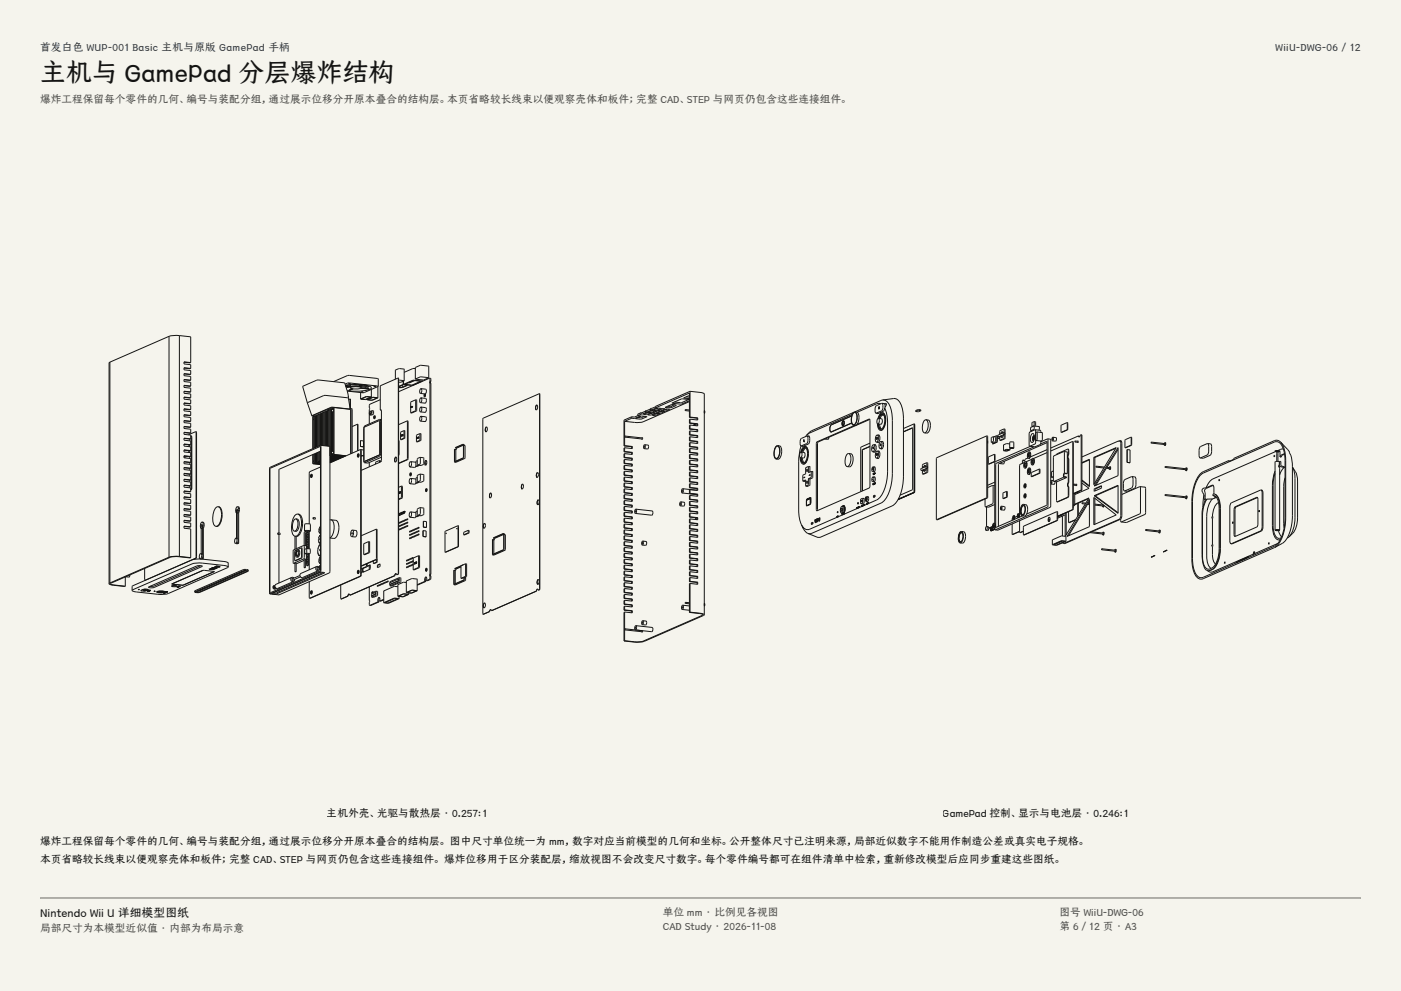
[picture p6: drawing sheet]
<svg xmlns="http://www.w3.org/2000/svg" width="420mm" height="297mm" viewBox="0 0 420 297" stroke-linecap="round" stroke-linejoin="round" font-family="sans-serif">
<defs><g id="words">
<text font-size="7.8" fill="#141413" x="12" y="24.7">主机与 GamePad 分层爆炸结构</text>
<text font-size="3.5" fill="#141413" x="12" y="274.9">Nintendo Wii U 详细模型图纸</text>
<g font-size="3.2" fill="#1b365d">
<text x="12" y="15.3">首发白色 WUP-001 Basic 主机与原版 GamePad 手柄</text>
<text x="382.4" y="15.3">WiiU-DWG-06 / 12</text>
</g>
<g font-size="3.2" fill="#504e49">
<text x="12" y="30.9">爆炸工程保留每个零件的几何、编号与装配分组，通过展示位移分开原本叠合的结构层。本页省略较长线束以便观察壳体和板件；完整 CAD、STEP 与网页仍包含这些连接组件。</text>
<text x="198.7" y="274.5">单位 mm · 比例见各视图</text>
<text x="317.6" y="274.5">图号 WiiU-DWG-06</text>
<text x="12" y="279.3">局部尺寸为本模型近似值 · 内部为布局示意</text>
<text x="198.7" y="278.8">CAD Study · 2026-11-08</text>
<text x="317.6" y="278.8">第 6 / 12 页 · A3</text>
</g>
<g font-size="3.2" fill="#141413">
<text x="98" y="245">主机外壳、光驱与散热层 · 0.257:1</text>
<text x="282.7" y="245">GamePad 控制、显示与电池层 · 0.246:1</text>
<text x="12" y="253.3">爆炸工程保留每个零件的几何、编号与装配分组，通过展示位移分开原本叠合的结构层。 图中尺寸单位统一为 mm，数字对应当前模型的几何和坐标。公开整体尺寸已注明来源，局部近似数字不能用作制造公差或真实电子规格。</text>
<text x="12" y="258.6">本页省略较长线束以便观察壳体和板件；完整 CAD、STEP 与网页仍包含这些连接组件。 爆炸位移用于区分装配层，缩放视图不会改变尺寸数字。每个零件编号都可在组件清单中检索，重新修改模型后应同步重建这些图纸。</text>
</g>
</g></defs>
<g fill="#f5f4ed">
<path d="M0 0h420v297h-420z"/>
<path d="M12 12h396v275h-396z"/>
</g>
<g fill="none" stroke="#141413" stroke-width=".3">
<path d="M32.9 108.5l-.2 .3v66.1M32.9 108.5v66.2M50.7 100.8l-17.8 7.7M50.7 100.8v66.2M53.8 100.6l-1.8-.1-1.3 .3M53.8 100.6l3.4 .3v7.8M53.8 100.6v66.2M55.2 117.3l2 .2M55.2 110.3l2 .1M55.2 108.5l2 .2M55.2 112.1l2 .1M55.2 113.8l2 .1"/>
<path d="M55.2 115.6l2 .1M55.2 119.1l2 .1M57.2 110.4l-2-.2v.6l2 .3v1.1M57.2 119.2l-2-.2v.6l2 .2v1.2M57.2 112.2l-2-.2v.6l2 .2v1.1M57.2 108.7l-2-.3v.7l2 .2v1.1M57.2 113.9l-2-.2v.7l2 .2v1.1M57.2 115.7l-2-.2v.6l2 .2v1.2M57.2 117.5l-2-.3v.7l2 .2v1.1M90.7 115.8l1.4 4.9M90.8 115.8l4.3-1.9 8.2 .8 1.1 4M90.8 115.8h-.1"/>
<path d="M100 114.4l4.1-1.8 .7-.1 8.5 1 .1 2.3M103.4 115.1l1.4-.3 8.6 1M103.6 115.7l1.6 .2M103.7 115.8l1.5 .2M103.8 115.9l1.4 .1M104.2 115.5l-.6 .1M104.4 118.7v.2M104.4 118.7v.6M104.4 119.3l-7.2-.8-5.1 2.2M104.4 119.3h.1M104.4 119.3l.6 3.2M104.5 115h.6z"/>
<path d="M104.5 115h.1M104.7 115.3h.6M104.7 116l-.9 .2M105 119.6l.1 2.9M105 119.6l-.5 .2M105 119.6v2.9M105 116.2a3.8 3.8 0 0 1 3.3 0M105 116.2l1.3 .4 1.3-.1 .7-.3M105.1 116l-.1 .2M105.1 115.5h-1.5a14.5 14.5 0 0 1 7.6 .5l.2 .2a5.3 5.3 0 0 1-4.1 1l-3.2-.1M105.1 115.5v.4M105.1 115.6l-.8 .2"/>
<path d="M105.2 115.9v.1M105.3 115.3l-.2 .2M105.3 115.3h.1M105.6 116.5l-1 .5M105.7 116.5l-1.1 .5M105.9 116.5l-1.3 .5M107.3 115.7l-2.1 .2M107.3 115.7v.1M107.4 115.7l-2.2 .2M107.7 115.8l.5 .2 .1 .2M108.1 115.3v.1M108.1 115.3h.1"/>
<path d="M108.1 117.6v2M108.2 116.4l2.5 .2zM108.2 115.5v.4l-.5-.2M108.2 115.9l1.7 .3 .7-.3M108.2 115.6l2.4 .3M108.3 117.5h.6zM108.3 115.3h-.2M108.3 116.2l2.4 .4M108.3 119.6h.1M108.4 115.3l-1.1 .4M108.5 115.3l-1.2 .5M108.7 115.3l-1.4 .5"/>
<path d="M109.2 115.4l1 .2M109.5 115.4l-1.2 .1M109.9 118.8l1.4 .2M109.9 118.8l-1.8 .8M109.9 118.9l1.2 .1M109.9 118.9l-1.6 .7M110.1 119.6v.2M110.1 119.8h.1M110.3 119.8h.1M110.6 115.7v.2M111.1 119a2.91 2.91 0 0 1-2.8 .6M111.1 119h.1"/>
<path d="M111.3 119a3.3 3.3 0 0 1-3.1 .6h-.1M111.3 119h.1M111.3 116.7v2.3M111.9 119.1l-1.8 .7M111.9 119.1l1.3 .1M111.9 119.1l1.2 .1M111.9 119.1l-1.6 .7M112.1 115.8h.6zM113.1 119.2l-1.7 .7M113.1 119.2h.1M113.3 119.2a3.3 3.3 0 0 1-3.2 .6M113.3 115.9l-.1 3.3"/>
<path d="M113.3 115.8l-4.3 1.9-4.9-.5M113.4 115.8h-.1M114 119.8l-3.1 1.4-.2 1M119.3 113.3l-5.3 2.3v7.3M119.3 113.3l.1 58.5-.5 .4M119.3 113.3h.1M119.4 113.3l.1 58.5-.1 .3-.5 .1M119.4 113.3h.1M119.5 114l1.7 .1M119.5 116.2h.5M119.5 116.1l.4 .1M119.9 115.7v.5"/>
<path d="M120.9 114.2v1a6 6 0 0 0 5.6-.9v-.1M120.9 115.3l-1.4 .6M121 115.2l.1 .1M121 114.2v1M121 115.2h.1M121.2 110.6h-.1a2.63 2.63 0 0 0-2.6 .3v2.7M121.2 110.6l-.1 .1M121.2 114.1l-1 .5-.7-.1M121.2 110.6v3.5M121.4 115.2a4.8 4.8 0 0 1 4.6-1l.1 .1a4.8 4.8 0 0 1-4.6 .9zM121.4 115.2h.1M121.7 115.4l.2 .1-1.3 .6v-.7"/>
<path d="M121.9 115.3v.1M121.9 115.4l.2 .1M122.1 115.5l-1.4 .6-.8 .1M122.1 115.4v.1M122.5 114.7h.3M122.8 114.7h.1M124.3 114.1l-1.5 .6M124.5 110.1v.1M124.5 110.5h-.7l-2.6 1.1M124.5 110.1v3.5M124.6 119.8l-1.5 .7v3.2M124.6 119.8v3.3l-1.5 .6"/>
<path d="M124.6 119.8h.1M124.6 119.8l.3 .1M124.9 119.9v3.2l-1.4 .7M124.9 119.9h.1M126.1 117.9l1.3 .2M126.2 119.2l.2 .9-.3 .6M126.2 119.2a.96 .96 0 0 0-.1 1.5M126.2 119.2l1.4 .2 .2 .9-.4 .5-1.3-.1M126.2 116.5l.2 .9-.3 .5M126.2 116.5a.96 .96 0 0 0-.1 1.4M126.2 116.5l1.5 .2 .1 .8-.4 .6M126.5 114.2h-.1a5.7 5.7 0 0 0-5.4 1"/>
<path d="M126.5 113.9v.3M127.1 118.5l.1 .4M127.1 118.5v.1M127.1 118.5h.1M127.2 118.9h.1M127.3 118l-.2 .5M127.3 118.1v.7zM127.3 118.4h.1M127.3 118.9h.1M127.4 118.1l.1 .5-.3 .3M127.4 118.4l-.3 .1M127.4 118.4l-.1 .1"/>
<path d="M127.4 118.4l-.3 .2M127.5 118.1l.1 .5-.3 .3M128.5 113.2a4.1 4.1 0 0 1-3.9 .4h-.1M128.5 109.7h-.1a4.1 4.1 0 0 0-3.9 .4M128.5 109.7v.1M128.5 113.2h-.1a4.1 4.1 0 0 0-3.9 .4M128.5 113.2h.1M128.5 109.7v3.5M128.8 113.4l.1 .9M128.8 113.4l-9.3 4M128.8 113.4h.2M128.9 114.3v.5"/>
<path d="M128.9 114.3h.3M128.9 114.8h.3M128.9 114.8v57.3M129 113.4l.2 .9M129 113.4h.1M129.2 114.3l-.1 .5M129.2 114.8v57.3M161.7 118l-16.9 7.4v58.7M161.7 118l.1 .2M161.7 118h.1M161.8 118.2v58.3M205 119.3l1.7 .2"/>
<path d="M205 119.2v.1M205.7 118.9l1 .1M206.5 119.7a4.6 4.6 0 0 1-4.3 .8M206.7 118.6l-1.7 .6M206.7 119.8a5.5 5.5 0 0 0-5.2 1l.1 .1a5.3 5.3 0 0 0 5.1-.8M206.9 117.3l3.5 .4 .7 .4v66.1M206.9 117.3l-10.4 4.5v.4M206.9 117.3v7.7M264.6 119.9a2.9 2.9 0 0 1 2.5 2.8l.4 3.3v15.8a12.4 12.4 0 0 1-2.8 8.6l-21.3 9.4-1.2 .1M264.6 119.9l-8.3 3.5M264.6 119.9l3.3-.5a2.9 2.9 0 0 1 2.6 2.8l.3 3.3v17.2a12.4 12.4 0 0 1-2.8 8.6l-22.2 9.7h-.9l-2.7-1.1M55.2 136.9l.2 .1"/>
<path d="M55.2 133.2l2 .1M55.2 120.9l2 .1M55.2 122.6l2 .1M55.2 126.1l2 .1M55.2 127.9l2 .1M55.2 131.4l2 .1M55.2 134.9l2 .1M55.2 138.4l2 .2M55.2 129.6l2 .2M55.2 124.4l2 .1M55.9 136.8l-.5 .2M56.6 133.3l.1 .6"/>
<path d="M56.6 135.1l-.1 .5M56.9 131.6v.5M56.9 133.4v.5M56.9 135.1v.5M56.9 136.9v.5M56.9 138.6v.6M57.2 136.8l-2-.1 .3 .3M57.2 124.5l-2-.2v.6l2 .2v1.1M57.2 136.8l-2-.2v.6l2 .2v1.2M57.2 138.6l-2-.3v.7l2 .2v1.1M57.2 121l-2-.2v.6l2 .2v1.1M57.2 122.7l-2-.2v.6l2 .3v1.1"/>
<path d="M57.2 126.2l-2-.2v.7l2 .2v1.1M57.2 128l-2-.2v.6l2 .2v1.2M57.2 129.8l-2-.3v.7l2 .2v1.1M57.2 131.5l-2-.2v.6l2 .3v1.1M57.2 133.3l-2-.2v.6l2 .2v1.1M57.2 135l-2-.2v.6l2 .3v1.1M57.2 130.7l.2 .4v15.1l-.2 .6M57.2 130.7h.1M57.2 130.7h.2M57.4 130.7l.1 .4v15.1l-.3 .6M57.4 130.7h-.1M58.7 129.4l.1 37.7-.2 .2-15.1 6.6"/>
<path d="M58.7 129.4l-2.2 .9M58.7 129.4h.1M58.8 129.4l.1 37.5-.1 .4-.9 .4M58.8 129.4h.1M92.1 120.7h.1M92.1 120.7l1.4 3.9M93.5 124.6l1 .1M93.8 139l2.3 .2M93.8 136.2v2.8M93.9 138.1v.2M93.9 125.5v.2M93.9 138.1h.3"/>
<path d="M93.9 138.9l2.2 .3M93.9 124.9v.6M93.9 125.7v8.7M93.9 136.2v1.9M93.9 138.3v.6M93.9 138.3h.2M93.9 138.9l-.1 .1M93.9 124.9l-.1 9.6M93.9 125.5l.3 .1M93.9 125.7l.2 .1M93.9 124.9h.2M94.1 136.1v2.7"/>
<path d="M94.1 138.8l2 .2M94.2 134.3v-9.6l-.1 9.6M94.2 138.8l1.9 .2M94.2 138.8h-.1M94.2 136v2.8M94.5 138.6l1.6 .2M94.5 135.9v2.7M94.6 135.9l-.1 2.7M94.6 124.6l-.1 9.5M94.6 124.6v9.5M94.6 124.6h.3M94.9 138.5l1.2 .1"/>
<path d="M94.9 135.8v2.7M95 138.5h-.1M95 124.4l-.1 9.6M95 138.5l1.1 .1M95 124.4v9.5M95 135.7v2.8M95 124.4h.2M95.2 138.3l.9 .1M95.2 135.6v2.7M95.3 124.2l.3 .1M95.3 138.3l.8 .1M95.3 138.3h-.1"/>
<path d="M95.3 124.2v9.6M95.3 135.6v2.7M95.3 124.2l-.1 9.6M95.6 138.2h.5M95.6 135.4v2.8M95.7 124.1h.3M95.7 135.4l-.1 2.8M95.7 124.1l-.1 9.6M95.7 124.1v9.5M96 133.8l-15 6.6v37.3M96 138h.1M96 135.3v2.7"/>
<path d="M96 133.8l.1 37.2-15.1 6.7M96 133.8h.1M96 133.5l-15 6.6-.2 .2 .1 37.7M96.1 123.9h.3M96.1 138h-.1M96.1 123.9l-.1 9.6M96.1 138h.1M96.1 123.9v9.6M96.1 140l-3.2 1.4-.2 .2v15.4M96.1 135.2l-12.4 5.5-.1 19.1M96.1 133.5l.1 37.6-.2 .3-15 6.6M96.1 133.5h-.1"/>
<path d="M96.1 133.5l2.7 .3M96.4 123.7l.3 .1M96.4 123.7v9.8M96.8 123.6l-.1 9.9M96.8 123.6v9.9M96.8 123.6h.3M97.2 123.4l.3 .1M97.2 123.4l-.1 10.2M97.2 123.4v10.2M97.5 123.3v10.3M97.5 123.3h.3M97.9 123.1l-.1 10.6"/>
<path d="M97.9 123.1v10.6M97.9 123.1h.3M98.3 122.9l.3 .1M98.3 122.9l-.1 10.8M98.3 122.9v10.8M98.4 122.6l.1 .4M98.6 122.8v10.9M98.6 122.8h.3M98.8 133.8l.1 .3M98.8 133.8h-.1M98.9 137.5l2.2 .3M98.9 136.9l3.3 .4"/>
<path d="M98.9 137.9l1.5 .2M98.9 138.5h.4M98.9 138.1l1.2 .1M98.9 138.7h.1M98.9 138.1l1.1 .1M98.9 138.3l.8 .1M98.9 138.3l.7 .1M98.9 137.7l1.9 .2M98.9 137.7l1.8 .2M98.9 137.5l2.3 .2M98.9 137.3l2.7 .3M98.9 137.1l3 .3"/>
<path d="M98.9 137.1l2.9 .3M98.9 136.9l3.4 .3M99 122.6l-.1 48.8-.2 .3-15 6.6M99 122.6l-.1 14.1 3.8 .4M99 122.6l.3 .1M99.2 122.3v.3M99.3 136.6l3.6 .4M99.4 136.5l-.1 .1M99.4 122.5l-.1 14.1M99.4 136.5l3.6 .4M99.4 122.5v14M99.4 122.5h.3"/>
<path d="M99.7 135.9v.1M99.7 123.4h.1M99.7 136.4l3.6 .4M99.7 123.4h.3h-.3M99.7 122.8h.3M99.7 135.9l.3 .1M99.7 135.4h.3M99.7 123.4v12M99.7 135.9v.5M99.7 135.3v.1M99.7 136h.1M99.7 122.7v.1"/>
<path d="M99.7 135.3h.3M99.7 122.3h.3M99.7 136.4l3.7 .4M99.7 122.7h.3M99.7 136.4h.1M99.7 122.3v.5M99.7 122.3v.4M99.7 123.4v11.9M99.7 136v.4M100 136.2l3.8 .4M100 122.2v14M100.1 122.2h-.7l-5.6 2.4 .2 .1"/>
<path d="M100.1 122.1l5 .6v13.3M100.1 122.1l-.1 14.1M100.1 122.1l-.1 .1M104.8 122.6l-5.4-.5-5.9 2.5M105.1 122.5l-.4 .1M105.1 122.5l.1 13.5M105.1 122.5h.1M105.1 122.5h.3M105.4 122.5l.2 13.3M105.4 122.5h.1M107.2 127.1l.1 8M107.2 127.1l-1.6 .7"/>
<path d="M107.2 127.1v8M107.2 136.5v.1M107.3 137h.1M107.3 136.1v.8zM107.3 136.1h.1M107.3 136.5h.1M107.4 136l-.3 .6 .2 .4M107.4 136l.2 .5-.3 .5M107.4 136h.1M107.5 136h-.1M107.5 136l.1 .5-.2 .5M107.5 136.4l-.2 .1"/>
<path d="M107.5 136.4l-.3 .1M107.5 136.4v.1M108 134.8l.1 37.6-.1 .3-15.1 6.6M108 134.8l-9.1 3.9M108 134.8l1 .1M108.1 133.8l.9 .1M108.1 132v1.8M108.1 132l.9 .1v1.8M108.1 133.8h.1M108.1 132h.1M108.2 134.8l.1 37.7-.2 .2-15.1 6.6M108.2 134.8h-.1"/>
<path d="M108.2 134.8h.1M108.3 136.4v.4M108.3 136.8h.1M108.4 136.5l.6 .1M109 133.9h.1M109.2 138.3h.1M109.3 138.3h.1M110.7 122.2h.1M110.7 138.6v1.3M110.7 124h.1M110.7 122.2v4.8M110.7 124h.2"/>
<path d="M110.7 123.6v.1M110.8 124v.4M110.8 124.4h.5M110.8 124.4h.1M110.8 124h.1M111.3 123.4l-.6 .2M111.3 123.4v.4l-.6 .2M111.3 123.4h.1M111.3 124.4h.1M111.4 124.4h-.1M111.4 123.4v.4l-.5 .2M111.4 123.4h.1"/>
<path d="M111.4 123.1l-.6 .3v.2M111.5 123.1v1l-.7 .3M111.5 123.1h-.1M111.5 123.1h.5M112 123.1v1l-.6 .3M112 123.1h.1M112 125.1l.2 .4M112.1 125.1h.1M112.2 125.5h.1M112.2 125.1h.1M112.2 124.7h.1M112.2 124.7v.6"/>
<path d="M112.2 125v.1M112.3 124.6l-.3 .5M112.3 124.6l.1 .5-.2 .4M112.3 124.6h.1M112.3 125h-.1M112.3 124.6l.2 .5-.3 .4M112.4 124.9l-.3 .2M112.4 125h-.1M113.7 138l-1.1 .5v.6M113.7 138l.1 .6M113.7 138h.1M113.7 138h.3"/>
<path d="M113.8 126l-4.6 2.1v10.2M113.8 126v10.2l-4.6 2.1M113.8 126h.1M113.8 126l.1 10.2-4.6 2.1M113.8 126v.1M113.9 125.7l-4.5 1.9-.2 .3-.2 10.2 .3 .6M113.9 125.7l.2 .6-.1 10.1-.2 .4-4.5 1.9M113.9 125.7h.4M114 122.9l.2-.1 .1 .3v15.1l-.1 .2-5.9 2.6M114 138l.1 .4M114 138h.1M114.3 122.8l-.3 .1"/>
<path d="M114.3 137l-4 1.8-1-.1M118.5 137.1h.3l.1 .5-.1 .6-.3 .3a1.1 1.1 0 0 1 0-1.4zM118.7 137l-.3 .5 .2 1M119.5 132.1h.1M119.6 132.1l-.1 4.3M119.6 132.1h.1M120.1 131.8h.2M120.1 131.7v.1M120.3 131.8h.1M120.3 130.7l.1 .1M120.3 130.4v.3M120.4 130.4v.3"/>
<path d="M120.4 130.7h.1M120.4 130.8h.1M120.4 130.3l-.1 .1M120.4 130.4h.1M120.4 130.3h.1M120.4 130.7v.1M120.5 130.6l-.1 .1M120.5 130.6h.1M120.5 130.3v.1M120.5 130.6v.1M120.5 130.7h.1M120.5 130.3h.1"/>
<path d="M120.5 130.5h.1M120.6 130.3h-.1M120.6 130.3l-.1 .4M120.6 130.5h-.1M120.6 130.3h.1M120.6 130.4v.1M120.6 130.3v.1M120.6 130.4h.1M120.6 130.3v.2M120.6 130.5h.1M120.7 130.5v.1M120.7 130.6h.1"/>
<path d="M120.7 130.2h.1M120.7 130.2v.3M120.8 130.2v.3M120.8 130.2l-.1 .4M120.8 130.2h.1M121.1 129.1l-1 .4v2.3M121.1 129.1v2.2l-1 .4M121.1 129.1h.1M121.1 129.1h.2M121.3 129.1v2.2l-.9 .5M121.3 129.1h.1M122 126.2l-2.5 1.1"/>
<path d="M122 126.2l.1 11.4-2.6 1.2M122 126.2h.1M122 126.2h.2M122.2 126.2l.1 11.4-2.8 1.3M122.2 126.2h.1M123.1 138.4l.2 .3v.7l-.4 .5M123.1 138.4a1.06 1.06 0 0 0-.2 1.5M123.1 138.4l1.6 .3M123.1 123.7l.4 .1M123.1 123.7h.1M123.2 121.9h.1M123.2 121.9v.3"/>
<path d="M123.2 122.2h.1M123.2 122h.1M123.3 122h-.1M123.3 122.2h-.1M123.3 121.8v.3M123.4 121.9l-.1 .3M123.4 122.1l-.1 .1M123.4 122.1h.1M123.4 121.8v.1M123.4 122.1l-.2 .1M123.4 121.8h.1M123.4 121.8h-.1"/>
<path d="M123.4 121.9h.1M123.4 121.9v.2M123.4 121.8l.1 .1M123.4 123.8h.1M123.5 121.9l-.1 .2M123.5 122.1h.1M123.5 121.7v.4M123.5 121.7h.1M123.5 121.7v.3M123.5 122h.2M123.6 122l.1-.3v.3M123.6 122h-.1"/>
<path d="M123.6 122h.1M123.7 122h.1M123.7 122h-.1M124.7 139.7v.1M124.7 139.7l-.4 .4-1.4-.2M124.7 139.8h.3M124.8 132.3l.1 .1M124.9 132.4h.3M124.9 132.4h.1M124.9 131.4h.1M125 131.2h.1M125 131.2l-.1 .2"/>
<path d="M125 131.2v.2M125 131.3l-.1 .1M125 131.4h.1M125 139.8h.1M125.1 131.4h.1M125.1 131.1v.3M125.1 131.1h.1M125.1 131.4h-.1M125.1 138.1l-.4 .2v1.4M125.1 131.3v.1M125.1 131.3h.1M125.2 132.4h.1"/>
<path d="M125.2 139.4l1 .1M125.2 131.4h.1M125.2 131.1v.2M125.2 131.1v.3M125.2 131.3v.1M125.2 131.1h.1M125.3 131.1h.1M125.3 131.1h-.1M125.3 131h-.1M125.3 131h.1M125.3 131v.1M125.3 131.3h-.1"/>
<path d="M125.3 131.1v.1M125.3 131.3l-.1 .1M125.3 131.2v.1M125.3 131.3h.1M125.4 131l-.1 .3M125.4 131.3h-.1M125.4 131h.1M125.4 131.3h.1M125.4 131v.3M125.4 139.4l-.7 .3M125.4 131.1v.2M125.4 131v.1"/>
<path d="M125.4 131.1v.1M125.5 130.9l-.1 .1M125.5 131.3h-.1M125.5 131h-.1M125.5 130.9h.1M125.5 130.9v.2M125.5 131v.1M125.5 131.1v.1M125.5 131.1v.2M125.7 139.4l-.7 .4M125.8 130l-.9 .4-.1 1.9M125.9 130v1.9l-1 .5"/>
<path d="M125.9 130h-.1M125.9 130h.3M125.9 137.1l-.8 .4 .1 1.9M125.9 137.1l.1 1.9-.8 .4M125.9 137.1h.1M125.9 137.1l1.1 .1M126.2 130v2l-1 .4M126.2 130h.1M126.2 139.5h.1M126.2 124.8l.2 .9-.3 .5M126.2 124.8l-.3 .4 .2 1M126.2 124.8l1.4 .1 .2 .9-.4 .6-1.3-.2"/>
<path d="M126.2 122l.2 .9-.3 .5M126.2 122l-.3 .5 .2 .9M126.2 122l1.4 .2 .2 .9-.4 .5-1.3-.2M127 137.2v1.9l-.8 .4M127 137.2h-.1M127.5 138.1h.3l.1 .5-.4 .8a1.06 1.06 0 0 1 0-1.3zM127.8 138.1l-.2 .6 .1 .7M136.2 134.7h.1M136.2 134.7l.1 3.8M136.2 134.7h.5M136.3 138.5h.4M136.3 134.7v3.6"/>
<path d="M136.3 134.7h.4M136.4 138.3h-.1M136.5 134.3h.4M136.7 134.7h.1M136.7 134.7v3.5M136.7 138.5h.1M136.9 134.3l-.2 .4M138.7 133.3l.4 .1M138.7 133.3l-2.2 1M138.7 133.2h.4v.2M138.7 133.2v.1M138.7 133.2l-2.2 1.1"/>
<path d="M139 133.4l-.1 3.8-2.5 1.1M139 133.4v3.9l-2.7 1.2M139 133.4l.4 .1v3.8l-2.7 1.2M139.1 133.4l-2.2 .9M145.6 128.1h.4l.1 .5-.4 .8a1.06 1.06 0 0 1-.1-1.3zM160.7 121.5h.4l.1 .5-.4 .8-.3-.5zM161 121.4l-.4 .5 .2 .9M187.1 133.6l2.3 .3M187.1 138.9l2.3 .3M187.1 137.2l2.3 .2M187.1 135.4l2.3 .2M187.2 133.6l2.4 .2"/>
<path d="M187.2 137.1l2.4 .2M187.2 138.8l2.4 .3M187.2 126.3v4.5M187.2 131v2.6M187.2 134.2v1.1M187.2 135.9v1.2M187.2 137.7v1.1M187.2 139.5v1.1M187.2 135.3l2.4 .3M187.2 134.2l-.1 .1v1.1M187.2 135.9l-.1 .1v1.2M187.2 137.7l-.1 .1v1.1"/>
<path d="M187.2 139.5h-.1v1.2M187.2 133.6h-.1M187.2 135.3l-.1 .1M187.2 138.8l-.1 .1M187.2 137.1l-.1 .1M187.3 131l5.3 .6M187.3 130.7v.3M187.3 130.7l5.3 .6M189.4 133.9v.5M189.4 135.6v.6M189.4 137.4v.5M189.4 139.2v.5"/>
<path d="M189.4 124.9l-2.3 1v7.7M189.4 124.9v.4M189.4 125.3l-2.2 1M189.6 133.8v.6l-2.4-.2M189.6 135.6v.6l-2.4-.3M189.6 137.3v.7l-2.4-.3M189.6 139.1v.6l-2.4-.2M189.6 133.8l-.2 .1M189.6 135.6h-.2M189.6 137.3l-.2 .1M189.6 139.1l-.2 .1M190.5 125.4h.1a3.5 3.5 0 0 1 3.3-.6v.1a3.5 3.5 0 0 1-3.3 .6z"/>
<path d="M191.2 124.6l.8 .1-1.7 .7-.9-.1M191.2 124.6a2.01 2.01 0 0 1-1.8 .3M192.2 123.7l-1 .4v.5M192.2 124.1l-1 .5M192.2 123.7v.4M192.4 131.2h.2v.3l-.3 .1M192.9 124.2h.1M193.2 124.8a2.05 2.05 0 0 1-1.9 .3M193.2 133.7v.4zM193.3 133.3l.9 .1 .2 .5-.3 .7-1-.1M193.3 133.3l.2 .5-.4 .7M193.3 133.3l-.3 .4 .1 .8"/>
<path d="M193.6 123.2l-1.4 .5M193.6 123.5l.2 .1M193.6 123.8h.1M193.7 123l-.1 .5M193.7 123.5h-.1M193.7 123v.5M193.7 123.6l-1.5 .5M193.8 123.6h-.1M193.8 123.8h-.1M193.9 124.9h.1M194.2 123.6l.9 .1M194.3 124.3h.1"/>
<path d="M194.3 123.6l-1.4 .6M194.4 123.5h.1M195 124h.1M195.1 122.6l-1.4 .4M195.1 122.9h.1M195.1 123.7l-1.3 .6-.9-.1M195.1 123.7h.1M195.1 123.2h.1M195.2 122.4l-.1 .5M195.2 122.4v.4M195.2 122.8l-.1 .1M195.2 122.9l-1.5 .6"/>
<path d="M195.2 122.9h.1M195.6 124.5h-.1M195.7 123.8l-.7 .2M195.7 123.7h.1M195.8 123l-.6 .2M196.4 123.9l-1.3 .5-.8-.1M196.4 123.8h-.9l-1.3 .5M196.4 123.8v.1M196.5 123.3h.1M196.5 121.9l-1.3 .5M196.5 122.2l.2 .1M196.5 122.2l10.2-4.4v7.3"/>
<path d="M196.6 123.1l-1.3 .5-.9-.1M196.6 123.1l-.9-.1-1.3 .5M196.6 123.1h.1M196.6 122.5h.1M196.7 122.3l-1.5 .5M196.7 122.3h.1M196.8 122.5h-.1M197 123.9l.8 .1-1.3 .6-1-.1M197 123.9l-1.4 .6M197 123.9l-.7 .2M197.1 123.8h-.1M197.1 123.1l-.6 .2"/>
<path d="M197.1 122.3l1 .1M197.2 123h.1M197.3 122.3l-1.4 .6 .9 .1 1.3-.6M197.9 123.2l-1.3 .6-.9-.1M197.9 123.2l-.9-.1-1.3 .6M197.9 123.2h.1M198 122.7h.1M198.1 122.4h.1M198.5 123.2l.8 .1-1.3 .6-1-.1M198.5 123.2l-1.4 .6M198.5 123.2l-.7 .3M198.6 123.2h-.1"/>
<path d="M198.6 122.4l.8 .1M198.6 122.4l-1.4 .6M198.6 122.4l-.6 .3M199.4 122.6l-1.3 .5-.9-.1M199.4 122.5v.1M200 122.6l-1.4 .6M200 122.6l.7 .1M200 122.6l-.7 .2M200.2 121.7l.4 .1M200.6 121.8v.4M200.7 122.7h.1M200.7 122.7l-1.2 .6-1-.1"/>
<path d="M201.3 122.2l1.5-.7-1.4-.3-2 .9 1.2 .1M201.3 121.7l-.7 .1M201.3 122.2h-.7M201.3 121.7v.5M202.2 121.3l-.9 .4M205.5 123.1l1.2 .1M205.5 122.7v.4M205.5 122.7l1.2 .2M206.7 120.4l-13.9 6-2 .2-3.6-.3M206.7 126.8l2.3 .3M206.7 125.1l2.3 .2M206.7 128.6l2.3 .2"/>
<path d="M206.7 130.4l2.3 .2M206.7 132.1l2.3 .3M206.7 133.9l2.3 .2M206.7 135.6l2.3 .3M206.7 137.4l2.3 .2M206.7 139.1l2.3 .3M206.9 133.8l2.3 .2M206.9 126.8l2.3 .2M206.9 125.6v1.2M206.9 127.4v1.1M206.9 129.1v1.2M206.9 130.9v1.1"/>
<path d="M206.9 132.7v1.1M206.9 134.4v1.1M206.9 136.2v1.1M206.9 137.9v1.2M206.9 139.7v1.1M206.9 125l2.3 .3M206.9 128.5l2.3 .3M206.9 130.3l2.3 .2M206.9 132l2.3 .3M206.9 135.5l2.3 .3M206.9 137.3l2.3 .3M206.9 139.1l2.3 .2"/>
<path d="M206.9 125.6l-.2 .1v1.1M206.9 127.4l-.2 .1v1.1M206.9 129.1l-.2 .1v1.2M206.9 130.9l-.2 .1v1.1M206.9 132.7h-.2v1.2M206.9 134.4l-.2 .1v1.1M206.9 136.2l-.2 .1v1.1M206.9 137.9l-.2 .1v1.1M206.9 139.7l-.2 .1v1.1M206.9 125l-.2 .1M206.9 126.8h-.2M206.9 128.5l-.2 .1"/>
<path d="M206.9 130.3l-.2 .1M206.9 132l-.2 .1M206.9 133.8l-.2 .1M206.9 135.5l-.2 .1M206.9 137.3l-.2 .1M206.9 139.1h-.2M208.1 127l-.1 .5M208.3 127.1v.4zM208.5 127v.6M209 125.3v.6M209 127.1v.5M209 128.8v.6"/>
<path d="M209 130.6v.5M209 132.4v.5M209 134.1v.5M209 135.9v.5M209 137.6v.6M209 139.4v.5M209.2 134v.7l-2.3-.3M209.2 125.3v.6l-2.3-.3M209.2 127v.6l-2.3-.2M209.2 128.8v.6l-2.3-.3M209.2 130.5v.7l-2.3-.3M209.2 132.3v.6l-2.3-.2"/>
<path d="M209.2 135.8v.6l-2.3-.2M209.2 137.6v.6l-2.3-.3M209.2 139.3v.6l-2.3-.2M209.2 125.3h-.2M209.2 127l-.2 .1M209.2 128.8h-.2M209.2 130.5l-.2 .1M209.2 132.3l-.2 .1M209.2 134l-.2 .1M209.2 135.8l-.2 .1M209.2 137.6h-.2M209.2 139.3l-.2 .1"/>
<path d="M211.1 123.1v.7M211.1 123h.1M211.1 123l.2 .4-.2 .5M232.6 134l.5-.3a2.52 2.52 0 0 1-.4 3.7 2.67 2.67 0 0 1-.1-3.4zM233.1 133.5a2.72 2.72 0 0 1-.4 4.1M233.1 133.5a2.17 2.17 0 0 0-1.1 2.7l.3 1.1 .4 .3M233.1 133.5l.6 .1a2.72 2.72 0 0 1-.5 4h-.5M239.9 137.1v.6a1.4 1.4 0 0 0 .9 1.4M240.1 133.6l-.7 4.1v15.1l.3 2.8 .6 1.7M240.2 133.6l.6 .1M240.2 135.5l.2 .3v.8l-.4 .6M240.2 135.5a1.11 1.11 0 0 0-.2 1.7"/>
<path d="M240.2 135.5l1 .2 .1 1-.4 .6-.9-.1M240.5 137.2l.2 1 .4 .5M240.8 139.1h.1M240.8 133.7h.1M240.9 138.7l-.6-.6-.1-.9 .1 .9 .6 .6M240.9 138.7h.1M241 132.4h.1M241 131.7v.7M241 131.7h.1M241 131.7v.6h.2M241.2 132.3h.1M241.2 132.3l-.2 .1"/>
<path d="M241.3 134.1a3.1 3.1 0 0 1 .1 4.3l-.3 .3a1.1 1.1 0 0 1-1.1-1.5M241.3 134.1l-.7 .5-.4 .9M241.3 133.8a2.5 2.5 0 0 1 .9 2.8l-.3 1.3a1.44 1.44 0 0 1-1.1 1.2M241.3 133.8a1.7 1.7 0 0 0-1.3 1.7M241.3 133.8h.2M241.4 134.2l-.7 .5-.4 .8 .6-1.1 .6-.2M241.4 133.8h.1M241.5 133.8a2.5 2.5 0 0 1 .8 2.8l-.3 1.3a1.44 1.44 0 0 1-1.1 1.2M241.6 134.2l-.5 .5-.4 .9M241.8 130.5l-.3 .4M241.9 130.7l-1.7 .7a2.04 2.04 0 0 0 0 2.2M241.9 130.7a2.04 2.04 0 0 1-.1 2.2l-1.6 .7"/>
<path d="M241.9 130.7l.7 .1M242.2 130.7l.2-.1a1.89 1.89 0 0 1-.1 2.5l-1.6 .7-.2-.1M242.3 139.8l-.8 .4v1.8l-.8 .4v1.8M242.3 139.8v1.9l.9-.4M242.3 139.8h.1M242.3 139.8l.5 .1M242.6 130.7v.1M242.7 139.8h-.1M242.8 139.8v.1M242.8 139.8h-.1M242.8 139.9v1.6M248.5 131l-.3 .7-.9-.1"/>
<path d="M248.8 128.6l.3 .8M248.8 128.5l-.1 .1M249.1 129.4h.2M249.2 129.4h-.1M249.3 129.4h.1M252.6 126.2h.4l.1 .5-.1 .6-.3 .3a1.13 1.13 0 0 1-.1-1.4zM252.6 126.4h.3l.1 .3-.3 .7zM252.7 127.6h.1M252.7 127.3v.1M252.7 127.3l.1 .1M252.8 126.3l.2 .1M252.8 126.3l-.2 .5 .1 .5"/>
<path d="M252.8 126.3h.1M252.8 126.1l.3 .6M252.8 126.1a.98 .98 0 0 0-.1 1.5M252.8 126.1h.1M252.9 126.3h-.1M252.9 127.3h-.2M252.9 126.1h.1M253.1 126.7l-.4 .9M254.4 135.9a2.65 2.65 0 0 1-.4 3.9M254.4 135.9a2.11 2.11 0 0 0-1.1 2.6l.3 1.1 .4 .2M254.4 135.9l.7 .1a2.65 2.65 0 0 1-.4 3.9l-.7-.1M255.3 126.8l-6.1 2.6"/>
<path d="M255.3 126.8l-6.1 2.7-.3-.3-.2-.6M255.3 124.7l-6.1 2.6-.4 1.2M255.4 124.6l-6.2 2.7-.3 .4-.2 .8M255.5 124.2l-12.8 5.6-.9 .7M255.8 123.9l.5-.3a2.52 2.52 0 0 1-.4 3.7 2.67 2.67 0 0 1-.1-3.4zM255.9 123.6l-12.5 5.5-1.6 1.4M256.3 123.4a2.72 2.72 0 0 1-.4 4M256.3 123.4a2.16 2.16 0 0 0-1.1 2.7l.3 1.1 .4 .2M256.3 123.4l.5 .1a2.72 2.72 0 0 1-.4 4l-.5-.1M257 127.2l3.6-1.6 .2 .2-.1 20.3-15.8 7-.2-.4 .1-20.2 11.4-5M260.8 125.7l-15.6 6.9-.1 20.4M260.8 132.8l-2.7 1.3-.1 13.3"/>
<path d="M260.8 133.8l-2.3 1.2v12.2M260.8 133.8l-2.2 1.2v12.1M261.7 135.4l.5 .1M261.7 134h.1M261.7 134l.1 .3M261.7 139.9l.2 .9-.3 .5M261.7 139.9l-.3 .5 .2 .9M261.7 139.9l.6 .1M261.8 134.6h.1M261.8 134.3h.1M261.8 134.3v.3M261.8 133.9v.3l-.1-.2"/>
<path d="M261.9 133.9h.1M261.9 133.3a1.42 1.42 0 0 1-.2 2.1M261.9 133.3a1.44 1.44 0 0 0-.2 2.1M261.9 133.3h.6M261.9 133.9l-.1 .4M262 140a.73 .73 0 0 1 .4 .7 .73 .73 0 0 1-.6 .6M262.1 133.3h.1a1.34 1.34 0 0 1-.2 2.2l-.1-.1M262.6 123.8l.7 .1M262.8 137.3l.5 .1M262.8 132.5l.5 .1M262.8 136.5h.1M262.8 131.1h.1"/>
<path d="M262.8 131.1l.1 .3M262.8 131.1l.1 .2M262.8 136.2h.1M262.8 136l.1 .4M262.8 136h.1M262.9 136.1l-.1 .1M262.9 135.9l-.1 .6M262.9 135.9l-.1 .1M262.9 136.2h-.1M262.9 131.4h.1M262.9 131.4l.1 .2M262.9 135.9h.1"/>
<path d="M262.9 136.2h.1M262.9 136.1h.1M262.9 136v.1M262.9 135.9v.2M262.9 136.4h.1M262.9 136.2l.1 .1M262.9 136.1l.1 .2M263 136.3l-.1 .1M263 131l-.2 .7 .1-.3M263 131.6h.1M263 135.2a1.42 1.42 0 0 1-.2 2.1M263 135.2a1.44 1.44 0 0 0-.2 2.1"/>
<path d="M263 130.4a1.42 1.42 0 0 1-.2 2.1M263 130.4a1.44 1.44 0 0 0-.2 2.1M263 135.2l.6 .1M263 130.4l.6 .1M263 136.3l-.2 .2M263 131h.1M263 131l-.1 .4M263 127l.1 .6a1.4 1.4 0 0 0 .8 1.4M263.2 135.2h.1a1.34 1.34 0 0 1-.2 2.2l-.1-.1M263.2 130.4h.1a1.34 1.34 0 0 1-.2 2.2l-.1-.1M263.3 123.9h.1M263.3 127.1l.3 1.2 .4 .3"/>
<path d="M263.3 127.1l.4 1.2 .4 .3M263.3 125.4l.3 .3v.7l-.4 .7M263.3 125.4a1.12 1.12 0 0 0-.1 1.7M263.3 125.4l1.1 .2 .1 .9-.4 .7-.9-.1M263.4 125.4l.4-.9a.65 .65 0 0 1 .5-.4 .65 .65 0 0 1 .7 .3 4 4 0 0 1-.7 4.2 1.1 1.1 0 0 1-1.1-1.5M263.5 122.3h.1M263.5 122h.1M263.5 122.6h-.1M263.5 122l.1 .2M263.6 122.3v.2M263.6 121.9l-.2 .7M263.6 121.9h.1"/>
<path d="M263.6 122.2h-.1M263.6 121.9v.2M263.6 122.2h.1M263.6 122.2v.1M263.6 122.3v.1M263.6 122.4h.1M263.6 122.4l.1 .1M263.6 122.1v.1M263.7 122.5h.1M263.7 127.1l.2 .9 .3 .6M263.9 134.4l.5 .1M263.9 133.6v.1"/>
<path d="M263.9 133.5h.1M263.9 133.5l.2 .1M263.9 133.5v.1M263.9 129h.1M264 133.1l-.1 .3zM264 129h.1M264 133h.1M264 133l-.1 .7M264 133l.1 .5M264 121h-1.2l-5.8 2.5M264.1 124.3l.5-.2-.7 .5-.4 .8zM264.1 132.3a1.42 1.42 0 0 1-.2 2.1"/>
<path d="M264.1 132.3a1.45 1.45 0 0 0-.2 2.1M264.1 132.3l.6 .1M264.1 128.6h.1M264.1 133.5v.1M264.3 132.3h.1a1.34 1.34 0 0 1-.2 2.2h-.1M264.4 120.9l-1.7 .7a2.04 2.04 0 0 0-.1 2.2M264.4 120.9a2.04 2.04 0 0 1-.1 2.2l-1.7 .7M264.4 120.9h.7M264.5 123.7a2.5 2.5 0 0 1 .9 2.8l-.3 1.3a1.44 1.44 0 0 1-1.2 1.2M264.5 123.7a1.7 1.7 0 0 0-1.3 1.7M264.5 123.7h.1M264.6 123.7h.1"/>
<path d="M264.6 124.1h.1M264.6 123.7a2.5 2.5 0 0 1 .9 2.8l-.3 1.3a1.44 1.44 0 0 1-1.2 1.2M264.7 124.1l-.5 .5-.3 .8M264.9 124.3l-.5 .1M265.1 120.9l.2 .4v.7M265.1 121l.5-.1 .1 .3-.5 1.1M265.2 122.3l.6 1.6 .3 2.1v15.2a12 12 0 0 1-2.8 8.3l-20.6 9.1a1.9 1.9 0 0 1-2.4-1.3M265.2 122.3l-.4 1-1.6 .7-.3-.1M265.7 121l-.5 .1M273.5 128.2l.1 18.5-3.8 1.7M273.5 128.2h.1M273.6 128.2l-2.8 1.2"/>
<path d="M273.9 127.1l.1 20.4-4.7 2.1M273.9 127.1l-3.1 1.3M273.9 127.1h.2M274 127.1l.1 .3M274 127.1h.1M274.1 127.1l.1 .3M274.1 127.1h-.1M274.1 127.1l.1 20.4-5 2.2M274.1 127.1h.1M274.1 127.4l.1 19.8M274.5 123v.1M274.5 123v.3"/>
<path d="M274.5 123.3h.1M276 122.8l-.7-.1-.8 .3M276 122.8v.1M276 123.1l-.7-.1-.8 .3M276 123.1l-.7 .3-.8-.1M276 122.8v.3M277.4 139.6l-.2 .4M277.6 139.8l-.2-.3-.3 .1-.3 .5M277.6 125.8a2.65 2.65 0 0 1-.4 3.9M277.6 125.8a2.11 2.11 0 0 0-1.1 2.6l.3 1.1 .4 .2M277.6 125.8l.7 .1a2.65 2.65 0 0 1-.5 3.9l-.6-.1M277.7 139.8l-.1 .4 .3 .1"/>
<path d="M277.7 139.8l.4 .1-.2 .4M277.7 139.8l-1.5 .6-.1 .5 .3 .1 1.5-.7M277.7 138.7l-1.1 .5-.1 1.1M277.8 138.7v1M277.8 138.7h-.1M277.8 138.7h.2M278 138.7l.1 2.8-1.2 .6M278 138.7h.1M295.7 130.7l-15 6.6 .1 18.4M295.8 130.7v18.4l-15 6.6M295.8 130.7h-.1M295.8 130.7h.2"/>
<path d="M296 130.7l.1 18.5-15 6.6M296 130.7h.1M296.1 132.1h.1M296.1 132.9h.1M296.4 139.1h.1M296.5 139.1h.1M297.2 132.6h.7M297.2 132.5v.1M297.5 132.6l.1 .4M297.6 133h.1M297.7 133h.1M297.8 130.9l-.6 .3v1.4"/>
<path d="M297.8 130.9v1.4l-.6 .2M297.8 130.9h.1M297.8 130.9h.6M297.9 132.6h.1M298 136.2l-1.7 .8 .1 2.1M298.1 136.2v2l-1.7 .9M298.1 136.2h-.1M298.1 136.2h.1M298.2 136.2l.1 2.1-1.8 .8M298.2 136.2h.1M298.4 130.9l.1 1.4-.6 .3M298.4 130.9h.1"/>
<path d="M298.8 130.6l-.8 .3M298.8 130.6v1.8l-1.2 .6M298.8 130.6h.1M298.9 130.6l.1 1.8-1.3 .6M298.9 130.6h.1M299.2 130.6v.8M299.2 131.4l.4 .1M299.3 131.4h-.1M299.5 131.5h.1M299.7 130.9l.1 1.1M299.7 131.4l-.1 .1M299.7 131.2l-.4 .2"/>
<path d="M299.8 130.8h.1M299.8 138.8l.1 .1M299.8 132h.3M299.8 130.8h-.1M299.8 132h.1M300 130.7l-.3 .2M300 130.7h.1M300 132h.1M300.1 130.6l-.1 .1M300.1 132h.1M300.1 138.7l-.2 .2M300.2 130.6l.2 .5"/>
<path d="M300.6 129.4l-.3 .5M300.7 129.7l-.1-.3h-.3l-.3 .6M300.7 130.4l-.3 .7h-.3l-.1-.4M300.8 133.3h.1M300.8 133.3v1.8M300.9 130.3l-.2 .1M300.9 135l-.1 .1M300.9 129.6l-.1 .5 .3 .1M300.9 129.6l.3 .2-.1 .4M300.9 129.6l-1.6 .7-.1 .5 .4 .1 1.5-.7M300.9 128.6l-1.1 .5-.1 1.1M300.9 128.6l.1 1"/>
<path d="M300.9 128.6h.1M300.9 128.6h.3M301 130.3v1.1l-1.2 .6M301 130.3l-.3 .1M301 130.3h.1M301.1 138.3l-.2 .7-1-.1M301.1 130.2l-.1 .1M301.2 135v.1M301.2 128.6l.1 2.8-1.2 .6M301.2 128.6h.1M302.4 134.8l-.6 .3h-.6M302.5 134.8h-.6l-.7 .2"/>
<path d="M302.5 134.8h-.1M302.7 134.3v-1.7l.7-.2 .5 .2v1.7M302.7 134.3h1.2M302.7 133a1.97 1.97 0 0 0-1.8 .3M302.8 134.8a2.03 2.03 0 0 1-1.9 .3h-.1M302.8 134.8h-.1a1.99 1.99 0 0 0-1.8 .2M302.8 134.8h.1M302.8 134.4v.4M302.9 134.3h.9zM306.8 137.9l.3 .2M306.8 137.9l-.3 .1v.9M307.1 138.6l-1.3 .6-.1 .4v15.4"/>
<path d="M307.2 138.8h.3l.1 .4-.3 .7-.2-.5zM307.4 138.3l.3 .4v.9l-.5 .7M307.4 138.3a1.34 1.34 0 0 0-.2 2M307.4 138.3a1.13 1.13 0 0 1-.2 2M307.5 138.8l-.3 .5 .2 .5-.2-.5 .3-.5M308.1 137.3l-.8 .3-.2 .5-.3-.2M308.3 136l.3-.1 .1 .4-.3 .7-.2-.4zM308.5 137l-.2-.6 .3-.5-.3 .5 .1 .6M308.5 135.4l.3 .4v.9l-.5 .7M308.5 135.4a1.34 1.34 0 0 0-.2 2M308.5 135.4a1.13 1.13 0 0 1-.2 2M308.7 133.7l1.5 .2"/>
<path d="M308.9 133.8l-10.6 4.6-.1 18.4M309 129.1h.5M309 129.1h.1M309.3 137.7l-1.6 .7M309.3 130l.3-.1a1.82 1.82 0 0 1-.2 2.7 2.03 2.03 0 0 1-.1-2.6zM309.4 127.8h.2M309.4 137.9l.3-.1 .1 .4-.3 .7-.2-.4zM309.6 138.9l-.2-.6 .3-.5-.3 .5 .1 .6M309.6 137.4l.3 .4v.8l-.5 .7M309.6 137.4a1.34 1.34 0 0 0-.2 1.9M309.6 137.4a1.13 1.13 0 0 1-.2 1.9M309.9 132.1h.1"/>
<path d="M310 126.4l-.6 .3v1.1M310 126.4v1.1l-.6 .3M310 126.4h.1M310 126.4h.4M310 127.7l-1 .5v.9M310 127.7v.9l-1 .5M310 127.7l1.5 .1M310 133.9l-11.5 5.1 .1 19.1M310 130.5a.95 .95 0 0 0-.2 1.6l.1-.1M310 130.5h.1M310.1 130.7l-.2 1.2M310.1 131.2l-.3 .8a.83 .83 0 0 1 .3-1.4l-.4 .7 .1 .7"/>
<path d="M310.1 130.9l-.1 .9M310.2 133.9h.1M310.3 128.8l-1.6 .7-.2 .3v3.6l.2 .3M310.3 128.8l.2 .4-.1 3.6-.1 .3-1.6 .6M310.3 128.8l1.6 .2M310.4 126.4l.1 1.1-.3 .2M310.4 126.4h.1M310.5 131.9v.1M310.5 132l1.6 .2M310.9 129.5v2.2l-.4 .3M310.9 129.5l-.4 .3M310.9 129.5l1.5 .1"/>
<path d="M311.5 127.8l.1 .8-.2 .3M311.5 127.8h.1M311.9 129l.1 .6M311.9 129h-.1M312 132.2l-.2 1-1.6 .7M312.1 132.2h.1M312.4 129.6l.1 2.2-.4 .4M312.4 129.6h.1M313.8 132.3l-1.9 .8M313.8 132.3l.1 19-6.1 2.8M313.8 132.3h.1M313.9 132.7l-14.6 6.4v18.7"/>
<path d="M313.9 135.6l-4 1.8M313.9 134.8l-5 2.1M314 131.5l-2 .9M314.1 131.5v20.4l-15.7 6.9M314.1 131.5h-.1M314.1 131.5l.8 .1M314.9 131.6v20.4l-15.7 6.9M314.9 131.6h-.1M315.6 131.4v.4zM315.6 131l.2 .5-.3 .6M315.6 131a.74 .74 0 0 0-.1 1.1M315.6 131l.9 .1 .2 .5-.3 .6-.9-.1"/>
<path d="M318.2 129.6h.1M318.3 129.6h.1M318.9 135.3l-2.9 1.3-.2 .3v7l.2 .4M318.9 135.3l.2 .4v6.1M318.9 135.3h.1M318.9 135.3l.9 .1M319.8 135.4l.2 .4v6.1M319.8 135.4h.1M319.8 126.7l-1.7 .8 .1 2.1M319.9 126.7v2l-1.7 .9M319.9 126.7h-.1M319.9 126.7h.1"/>
<path d="M320 126.7l.1 2-1.8 .9M320 126.7h.1M320.1 134.6l-3.1 1.4-.2 .3M320.1 134.6l.2 1.6M320.1 134.6h.1M320.2 137.4h.1M320.2 134.6l.2 1.6M320.2 134.6h.1M320.3 136.2a.98 .98 0 0 0-.1 1.2M320.3 137.4v7.2M320.3 136.2h.1M320.3 137.4l.1 .1"/>
<path d="M320.4 136.2a1.01 1.01 0 0 0 0 1.3M320.4 137.5v7.1M321.5 132.3l.1 20.2-.1 .3-4.4 1.9M321.5 132.3l-6.5 2.9M321.5 132.3l.1 .1M321.6 132.4l.1 20.1-.1 .3-4.5 2M321.6 132.4h.1M322.3 132.5l.9 .1M322.3 132.2v.3M322.3 132.2l.9 .1M323.1 132.2l.1 .2-.2 .2M323.3 130.7l.3 .2"/>
<path d="M323.3 130.7l-8.3 3.6M324.1 130.3l-.5 .6-.3-.2M324.1 130.3h.2v16.6M324.1 130.3v16.6M324.3 138.6l2.3-.9v8.1l-2.3-1.7M326.6 137.8l-2.3 1M327.9 137.1h.3M327.9 137.1l6.7-3-6.7 11.1zM328.2 137.1v7.6M328.7 139.7l-.1 .3M328.7 139.7l2.4 .3M332.7 139.9l.2 .3-.3 .5"/>
<path d="M332.7 139.9l-.2 .2M332.7 139.9h.1M332.8 139.9l.2 .3-.3 .5M332.8 139.9h.1M334.5 134.4l-6.3 2.7M335.2 134.1v8.5l-7.2 3.1zM335.2 134.7l-6.7 10.8M335.3 132.2h.3M335.3 132.2l-11 4.8M335.7 132l.3 .8v21.7l-.3 1-16.9 7.4M335.7 132l-.4 .2M335.7 132l.5 .2 .1 .7v21.6l-.3 1-16.8 7.4h-.4"/>
<path d="M337.3 134.2h.2M337.3 134.2h.1M337.5 134.2h.1M337.9 138.6l.9 .1M337.9 134.7h.1M337.9 134.7v3.9M337.9 134.7l.9 .1v3.9M337.9 138.6h.1M338.8 138.7h.1M339 131l-1.7 .9v2.3M339 131l.1 2.3-1.8 .9M339 131l.2 .1"/>
<path d="M339.2 131.1v2.3l-1.7 .8M339.2 131.1h.1M345.2 132.5l4.1 .6-.1 .1-4.1-.4M345.2 132.5l-.1 .3M349 133.2l.2 .3M349.2 133.5h.1M349.2 132.7l.2 .3-.2 .5M349.2 132.7l-.2 .2M349.2 132.7h.1M349.3 132.7l.2 .3-.2 .5M349.3 132.7h.1M349.4 139.8l6.3 .8-.1 .2-6.3-.7"/>
<path d="M349.4 139.8l-.1 .3M362 132.9l-2.1 .9-.3 .4-.1 2.2 .3 .8M362 132.9l.3 .8-.1 2.2-.3 .5-2.1 .8M362 132.9l.9 .1 .2 .3v2.7l-.3 .5-2 .8-1-.1M368.4 138l-7.7 3.4a8.7 8.7 0 0 0-3.2 6.5l-.2 2.4v17.2l.4 3.2a3 3 0 0 0 2.5 2.9l22-9.5M368.4 138l.2 .2M382.1 136.4l-.1 .5zM382.1 136.6v.1M382.2 135.2l.8 .2-.2 .4v2.5M382.2 135.2h.1M382.4 135.2l.6 .1M382.4 135.2h1.1z"/>
<path d="M382.4 135.3l-18.8 8.2-1.1 1-.9 1.7M382.9 135.1l-.4 .2M383.3 135.1l-.3 .2M383.3 139.9l.3 .4v18.6M383.4 135.1h.1M383.5 139.4l-.2 .5M383.5 139.4l.1 .4M383.5 135.2l-.5 .1M383.5 138.3l-1.3 .1v20.5M383.5 135.2l.2 .2v1.6M383.5 135.2h-1.3M383.5 135.1l-1.3 .1"/>
<path d="M383.5 135.1v.1M383.5 138.3v1.1M383.6 139.8l-.3 .1M383.6 139.8l1.4 .3M383.6 138.3l.1 1.2-.2-.1M383.6 138.3h-.1M383.6 138.3h.4v.8a1.18 1.18 0 0 0 1.2 .9M383.7 135.3l-.5 .3-.1 2.7M383.9 132.5l2.2 2.3a9 9 0 0 1 1.3 5.1v14.7a12 12 0 0 1-2.5 7.9l-2.7 1.6M383.9 132.5a8.5 8.5 0 0 1 1.5 5.5v17.2a12.8 12.8 0 0 1-2.7 8.5l-.5 .4M383.9 132.5l-.7-.5-1.2 .1-12.1 5.3v.3l-1.5 .6v-.3M384.7 134.6l-1.7 .5"/>
<path d="M385.1 135.9l-1 .5-.4 .6M385.1 136.1l-.8 .4-.2 .5h-.4M387.4 140h.1M387.5 140l.4 .9 .3 1.8v12.5a8.6 8.6 0 0 1-1.8 5.7M387.5 140l1.1 1.7 .4 1.9v11.6a6.6 6.6 0 0 1-2.6 5.7M55.2 147.2l2 .1M55.2 150.7l2 .2M55.2 149l2 .1M55.2 140.2l2 .1M55.2 142l2 .1M55.2 143.7l2 .1M55.2 145.5l2 .1"/>
<path d="M55.2 152.5l2 .1M55.2 154.3l2 .1M55.2 156l2 .1M55.2 157.8l2 .1M56.9 140.4v.5M56.9 142.1v.6M56.9 143.9v.5M56.9 145.7v.5M57.2 146.8h.1M57.2 150.9l-2-.3v.7l2 .2v1.1M57.2 149.1l-2-.2v.6l2 .2v1.2M57.2 152.6l-2-.2v.6l2 .3v1.1"/>
<path d="M57.2 156.1l-2-.2v.6l2 .3v1.1M57.2 154.4l-2-.2v.6l2 .2v1.1M57.2 140.3l-2-.2v.6l2 .2v1.2M57.2 142.1l-2-.2v.6l2 .2v1.1M57.2 143.8l-2-.2v.6l2 .3v1.1M57.2 145.6l-2-.2v.6l2 .2v1.1M57.2 147.3l-2-.2v.7l2 .2v1.1M57.2 157.9l-2-.2v.6l2 .2v8.6M60.3 158.4h.3M60.4 157.5l-.1 8.4M60.6 156.5l.3 .8-.2 .9M60.6 156.5a1.4 1.4 0 0 0-.3 1.9"/>
<path d="M60.6 156.5l.5 .1 .1 .3-.2 1.4M60.6 157.4l-.1 .3-.1-.2M60.6 157.4l-.1-.2-.1 .3M60.6 157.4l.1 8.6M60.7 158.2l-.4 .2M60.7 158.2l.3 .1M61 158.3v9.1M65.4 151.9a3.3 3.3 0 0 1 .8 3.9l-.2 .6a1.61 1.61 0 0 1-1.2 1.3M65.4 151.9a2 2 0 0 0-1.4 1.9l-.2 .9a3.9 3.9 0 0 0 .5 2.8l.5 .2M65.4 151.9h.2a3.3 3.3 0 0 1 .8 3.9l-.2 .7a1.49 1.49 0 0 1-1.4 1.2M70.9 153.8h.3M71 152.9l-.1 8.4"/>
<path d="M71.2 151.8l.3 .8-.2 1M71.2 151.8a1.4 1.4 0 0 0-.3 2M71.2 151.8l.4 .2 .2 .3-.3 1.3M71.2 152.8l-.1 .3-.1-.2M71.2 152.8l-.1-.3-.1 .4M71.2 152.8l.1 8.6M71.3 153.6l-.4 .2M71.3 153.6h.2M71.5 153.6v9.2M83.4 159.7l-.1 .4M83.4 159.7l.6 .3-.1 .2-.6-.1M88.7 155.5a2.49 2.49 0 0 1-.4 3.7"/>
<path d="M88.7 155.5a2.53 2.53 0 0 0-.4 3.7M88.7 155.5a1.13 1.13 0 0 1 1 1.5l-.3 1.6a.82 .82 0 0 1-1.1 .6M89.3 154.1a2.48 2.48 0 0 1 1.1 2.6l-.2 1.8a2.63 2.63 0 0 1-1.7 2.2M89.3 154.1a2.25 2.25 0 0 0-1.7 2.2 5.7 5.7 0 0 0 .4 4.2l.5 .2M89.3 154.1a1.67 1.67 0 0 1 1.4 2l-.2 2.4a2.62 2.62 0 0 1-1.6 2.3l-.4-.1M91.2 159.6v3.9M91.2 159.5l.4 .1v3.9M91.2 159.5v.1M91.3 159.2v-2.1l.9-.1 .9 .1v2.1M91.3 159.2l.9-.2 .9 .2M91.3 159.2l.6 .1 1.2-.1M91.9 159.7l.1-.3 .4 .1 .1 .6-.6 .3"/>
<path d="M91.9 159.8v.4M92.3 159.6l-.4 .2v.2M92.3 159.6v.1M92.3 159.7l-.4 .2M92.7 159.3v5.2M93.1 142.7h.1M93.3 143.1h.1M93.3 142.7h.1M93.3 142.3v.7M93.3 143h.1M93.3 142.3h.1M93.4 142.1l-.3 .6 .2 .4"/>
<path d="M93.4 142.1l.1 .5-.2 .5M93.4 142.1h.1M93.4 142.6h-.1M93.4 142.6h.1M93.4 142.1v.1M93.4 142.1l.2 .6-.3 .4M93.5 142.5l-.4 .2M93.5 142.5l-.1 .1M93.9 155.1v.4M93.9 155.1l.7 .2-.1 .3-.6-.1M95.6 159.3h.1M95.7 158.3h.1"/>
<path d="M95.7 159.6l.1-.1 .1 .3M95.7 158.3l-.1 1M95.7 159.6l.1 .1M95.7 159.3v.1M95.7 159.4v.2M95.9 159.8h.2M95.9 157.9v.2M95.9 157.9l-.1 .4M95.9 157.9l.1 .1M95.9 159.6h.1M95.9 159.6v.2M95.9 159h.2z"/>
<path d="M95.9 158.1h.1M95.9 158.6v.4M95.9 158.6h.2M96 158.6h.1M96.1 157.8h.1M96.1 157.8v.2M96.1 157.8l-.2 .3M96.1 159.6l-.1 .2-.1-.2M96.1 158h.1M96.1 159.6h.1M99.3 155.8l1.4 .1a2.56 2.56 0 0 1 .9 3l-.4 1.3a1.48 1.48 0 0 1-1.1 1.2l-1.2-.2a4.3 4.3 0 0 0 .7-5.3zM99.3 155.8l-.4 .1"/>
<path d="M105.6 159.6l-.1 .5zM105.7 158.9l.2 .4v.8l-.5 .7M105.7 158.9a1.33 1.33 0 0 0-.3 1.9M105.7 158.9l1.2 .2 .1 1.1-.5 .7-1.1-.1M112.8 158.6v9l-4.5 2M112.8 158.6l-4.5 2M112.8 158.6h.1M112.9 158.6l.1 9-4.7 2.1M112.9 158.6h.1M119.5 147.7v.1M119.5 154.5h.1M119.5 158.9h.1"/>
<path d="M119.5 157.9h.1M119.5 154.2h.1M119.5 154.2v.1M119.5 154h.1M119.5 147.8v.1M119.5 156.9h.1M119.5 154v.2M119.5 148h.1M119.5 154.3h.1M119.6 154.3h.1M119.6 156.8l-.1 .1M119.6 158.6h-.1"/>
<path d="M119.6 157.6h-.1M119.6 156.6h-.1M119.6 158.6v.2M119.6 158.6h.1M119.6 157.6h.1M119.6 156.6h.1M119.6 154.5h-.1M119.6 154.2h.1M119.6 147.6h.1M119.6 158.8h.1M119.6 157.6l-.1 .2M119.6 156.8h.1"/>
<path d="M119.6 156.6v.2M119.6 147.6v.3M119.6 153.9l-.1 .1M119.6 154h-.1M119.6 147.5l-.1 .5M119.6 147.9h.1M119.6 147.9l-.1 .1M119.6 154.2v.3M119.6 154h.1M119.6 153.9h.1M119.6 154.3v.2M119.6 147.5v.4"/>
<path d="M119.6 147.5v.1M119.6 147.5h.1M119.7 147.5v.3M119.7 153.9h.1M119.7 153.9v.1M119.7 154h.1M119.7 158.8h-.2M119.7 156.8l-.2 .1M119.7 158.6h.1M119.7 157.6h.1M119.7 156.6h.1M119.7 147.8l-.1 .1"/>
<path d="M119.7 158.8h.1M119.7 157.6l-.2 .3M119.7 156.8h.1M119.7 156.6v.2M119.7 158.6v.2M119.8 153.8l-.1 .7M119.8 153.8h.1M119.8 154.4l-.1 .1M119.8 147.5h.1M119.8 147.7h.1M119.8 147.9h.1M119.8 147.4v.5"/>
<path d="M119.8 154.1l.1 .3M119.8 158.7h.1M119.8 157.7h.1M119.8 156.5v.2M119.8 158.5v.2M119.8 147.7l.1 .1M119.8 157.7h.2M119.8 158.7h.2M119.8 156.7h.2M119.8 147.4h.1M119.8 158.5h.1M119.8 156.7h.1"/>
<path d="M119.8 156.5h.1M119.8 147.6h.1M119.9 147.5l-.1 .1M119.9 147.4v.1M119.9 147.6v.1M119.9 154.1l.1 .2M119.9 147.6h-.1M119.9 147.7h.1M119.9 147.5v.1M119.9 147.8h.1M119.9 154.4h.1M119.9 147.7v.1"/>
<path d="M119.9 147.4h.1M120 158.7h.1M120 157.7h.1M120 156.7h.1M120 147.8h-.1M120 153.8l-.2 .3M120 153.8l-.1 .3M120 147.5v.1M120 147.3l-.1 .1M120 147.4h-.1M120 147.7h.1M120 147.8h.1"/>
<path d="M120 147.5h.1M120 157.4l-.2 .3M120 158.4l-.2 .1M120 157.6l-.2 .1M120 156.4l-.2 .1M120 153.8h.1M120 158.4v.1M120 157.4h.1M120 156.4h.1M120 158.4h.1M120 147.4h.1M120 147.6h.1"/>
<path d="M120 153.7v.1M120 153.7h.1M120 158.5l-.2 .2M120 157.6h.1M120 156.4v.2M120 157.4v.2M120 153.8v.1M120 154.3l-.1 .1M120 147.3h.1M120 147.3l.1 .1M120 147.4v.1M120 147.6v.1"/>
<path d="M120 154.2v.1M120 154.3h.1M120 153.9h.1M120 154.2h.1M120.1 147.5h-.1M120.1 147.5v.1M120.1 147.4v.1M120.1 147.6l-.1 .2M120.1 157.6l-.1 .1M120.1 156.6l-.3 .1M120.1 158.4v.1M120.1 157.4v.1"/>
<path d="M120.1 156.4v.2M120.1 156.4h.1M120.1 158.5l-.1 .2M120.1 157.6h.1M120.1 156.6h.1M120.1 157.5v.1M120.2 153.8l.1 .1M120.2 154.2h.1M120.2 154.1v.1M120.2 154.1h.1M120.2 154.1l.1 .1M120.2 153.8h.1"/>
<path d="M120.3 154.2h.1M120.3 158.5h.1M120.3 157.3v.2M120.3 156.5h.1M120.3 153.8v.1M120.3 157.5h.1M120.3 157.3h.1M120.3 153.9h.1M120.3 153.6l-.1 .2M120.3 145.7l-.8 .3M120.3 153.7l-.1 .1M120.3 145.7v3.5l-.8 .4"/>
<path d="M120.3 145.7h.1M120.3 145.7h.3M120.3 153.9l.1 .1M120.3 153.7h.1M120.3 153.6h.1M120.4 153.6h.1M120.4 154l-.1 .2M120.4 158.5h.1M120.4 157.5h.1M120.4 156.5h.1M120.4 153.6v.1M120.4 153.7h.1"/>
<path d="M120.4 153.9v.1M120.4 153.6l.3-.1v.5M120.4 158.2l-.1 .3M120.4 156.2l-.1 .3M120.4 156.4l-.1 .1M120.4 158.4l-.1 .1M120.4 157.2l-.1 .1M120.4 158.2v.2M120.4 158.2h.1M120.4 157.2v.1M120.4 156.2v.1M120.4 158.2l.1 .1"/>
<path d="M120.4 157.2l.1 .1M120.4 156.2h.1M120.4 158.4h.1M120.4 157.3l-.1 .2M120.4 156.4h.1M120.4 156.3v.1M120.5 158.5h-.1M120.5 156.4l-.1 .1M120.5 158.3h.1M120.5 157.3h.1M120.5 156.2v.1M120.5 158.4v.1"/>
<path d="M120.5 157.3l-.1 .2M120.5 156.4h.1M120.5 156.3v.1M120.5 158.3v.1M120.5 153.6v.5zM120.6 145.7v3.5l-1.1 .5M120.6 145.7h.1M120.7 158.2v.1M120.7 157.3h.1M120.7 156.1v.2M120.7 158.3h.1M120.7 156.3h.1"/>
<path d="M120.7 158.1v.1M120.7 156.1h.1M120.7 153.4v.5M120.7 153.4l-.3 .2M120.7 153.4h.1M120.7 153.9l.1 .1M120.7 154h.1M120.8 158.3h.1M120.8 157.3h.1M120.8 156.3h.1M120.8 157.1l-.1 .2M120.8 158.1h-.1"/>
<path d="M120.8 156l-.1 .1M120.8 158.1v.2M120.8 158.1h.1M120.8 157.1h.1M120.8 156l-.1 .3M120.8 156h.1M120.8 158.1h.2M120.8 157.1h.2M120.8 156l.2 .1M120.9 153.4l-.2 .6M120.9 153.4h.1M121 153.3v.6"/>
<path d="M121 153.9h.1M121 157.3h-.2M121 156.3h-.2M121 158.1h.1M121 157.1h.1M121 156.1v.1M121 156.1h.1M121 158.1l-.3 .2M121 157.2v.1M121 156.2v.1M121 157.1v.1M121 153.4h.1"/>
<path d="M121.1 153.4l-.1 .4M121.1 153.4h-.1M121.1 153.3l-.3 .1v.6M121.1 153.3h.1M121.1 153.3l.1 .4-.2 .2M121.1 158.1h.1M121.1 157v.1M121.1 156.1h.1M121.1 156v.1M121.1 157.1h.1M121.1 158.1l.1 .1M121.1 156.9v.1"/>
<path d="M121.1 155.9v.1M121.2 153.2l.1 .6v-.3M121.2 153.2h.1M121.2 158.2h.1M121.2 157.1h.1M121.2 156.1h.1M121.3 157.9l-.2 .2M121.3 156.1h-.2M121.3 158.1h-.2M121.3 156.9h-.2M121.3 155.9h-.2M121.3 157.9v.1"/>
<path d="M121.3 157.9h.1M121.3 156.9h.1M121.3 155.9h.1M121.3 158v.1M121.3 156.9l-.2 .2M121.3 156v.1M121.3 155.9v.1M121.3 153.5h.1M121.4 157.1h-.2M121.4 158.1l-.2 .1M121.4 157.9h.1M121.4 156.9v.2"/>
<path d="M121.4 156.9h.1M121.4 155.9h.1M121.4 158.1h.1M121.4 157.1h.1M121.4 155.9l-.2 .2M121.4 157.9v.2M121.4 153.1l-.1 .3M121.4 153.1h.1M121.4 153.1l-.1 .4M121.5 157.8v.2M121.5 156.9h.1M121.5 155.8v.1"/>
<path d="M121.5 158h.2M121.5 156.9l.2 .1M121.5 155.9l.2 .1M121.5 158h.1M121.5 157.8h.1M121.5 155.9h.1M121.5 155.7v.1M121.7 158h.1M121.7 157h.1M121.7 156h.1M121.7 156.7l-.2 .2M121.7 157.7l-.2 .1"/>
<path d="M121.7 156.9h-.2M121.7 155.7h-.2M121.7 157.7h.1M121.7 156.7h.1M121.7 155.7h.1M121.7 157.7l-.2 .3M121.7 156.9h.1M121.7 155.7l-.2 .2M121.7 156.7v.2M121.8 156.9l-.1 .1M121.8 155.9l-.1 .1M121.8 157.7h.1"/>
<path d="M121.8 156.7h.1M121.8 155.7v.2M121.8 155.7h.1M121.8 157.7l-.1 .3M121.8 156.9h.1M121.8 155.9h.1M121.8 156.7v.2M122 157.7v.1M122 156.6v.2M122 155.7v.1M122 155.6v.1M122 157.8h.1"/>
<path d="M122 156.8h.1M122 155.8h.1M122 156.6h.1M122 155.6h.1M122.1 157.8h.1M122.1 156.8h.1M122.1 155.8h.1M122.1 157.5l-.1 .2M122.1 156.5l-.1 .1M122.1 155.5l-.1 .1M122.1 157.5v.2M122.1 157.5h.1"/>
<path d="M122.1 156.5l-.1 .3M122.1 156.5h.1M122.1 155.5l-.1 .3M122.1 155.5h.1M122.2 157.7l-.2 .1M122.2 156.7l-.1 .1M122.2 157.5h.1M122.2 156.5v.2M122.2 156.5h.1M122.2 155.5h.1M122.2 157.7h.1M122.2 156.7h.1"/>
<path d="M122.2 155.5l-.1 .3M122.2 157.5v.2M122.8 159.4h.1M122.9 142.2h.1M122.9 159.4h.1M122.9 159.2l-.1 .2M122.9 159.2h.1M122.9 159.2h.2M122.9 159.3v.1M122.9 159.2v.1M123 142.6h.1M123 142.1h.1"/>
<path d="M123 141.9v.6zM123.1 142.1h.1M123.1 159.4h-.3M123.1 159.2h.1M123.1 159.3v.1M123.1 159.2v.1M123.1 141.7l-.3 .5 .2 .4M123.1 141.7l.1 .5-.2 .4M123.1 141.7h.1M123.1 143.4l.2 .3v.7l-.4 .6M123.1 143.4a1.06 1.06 0 0 0-.2 1.6M123.1 143.4l1.6 .3"/>
<path d="M123.1 153.4l.2 .3v.7l-.4 .6M123.1 153.4a1.06 1.06 0 0 0-.2 1.6M123.1 153.4l1.6 .4M123.2 141.7h-.1M123.2 141.7l.1 .5-.2 .4M123.2 142.1h.1M123.2 142.1h-.1M123.2 142.1l-.3 .1M123.2 159.1v.1M123.2 159.2h.1M123.2 159v.1M123.3 159.2h.1"/>
<path d="M123.4 160l-.2 .2M123.4 159h-.2M123.4 160v.1M123.4 160h.1M123.4 159h.1M123.4 159v.2M123.5 159.2h-.3M123.5 160h.1M123.5 159v.2M123.5 159h.1M123.5 159.2h.1M123.6 159.9v.2"/>
<path d="M123.6 159h.1M123.6 159l.2 .1M123.6 159.9h.1M123.7 159.1h.1M123.8 158.8l-.2 .2M123.8 159.8l-.2 .1M123.8 159h-.2M123.8 159.8h.1M123.8 158.8h.1M123.8 159.8v.2M123.8 159h.1M123.8 158.8v.2"/>
<path d="M123.9 159l-.1 .1M123.9 159.8h.1M123.9 158.8h.1M123.9 159.8l-.3 .3M123.9 159h.1M123.9 158.8v.2M124.1 159.8v.1M124.1 158.7v.2M124.1 158.9h.1M124.1 159.9h.1M124.1 158.7h.1M124.2 159.9h.1"/>
<path d="M124.2 158.9h.1M124.2 159.6l-.1 .2M124.2 158.6l-.1 .1M124.2 159.6l-.1 .3M124.2 159.6h.1M124.2 158.6v.2M124.2 158.6h.1M124.3 159.8l-.1 .1M124.3 158.8l-.2 .1M124.3 159.6h.1M124.3 158.6v.2M124.3 158.6h.1"/>
<path d="M124.3 159.8h.1M124.3 158.8h.1M124.3 159.6v.2M124.5 159.5v.2M124.5 158.7h.1M124.5 158.5v.2M124.5 159.7h.1M124.5 159.5h.1M124.5 158.5h.1M124.6 159.7h.1M124.6 158.7h.1M124.6 158.4l-.1 .1"/>
<path d="M124.6 159.4l-.1 .1M124.6 159.4h.1M124.6 158.4h.1M124.6 159.4h.2M124.6 158.4h.2M124.7 159.4l-.2 .3M124.7 158.6h-.1M124.7 158.4v.2M124.7 144.7v.1M124.7 154.7v.1M124.7 144.7l-.4 .4-1.4-.1M124.7 154.7l-.4 .5-1.4-.2"/>
<path d="M124.7 154.8l.3 .1M124.7 144.8h.3M124.7 144.8h.1M124.7 154.8h.1M124.8 159.6l-.2 .1M124.8 158.6l-.3 .1M124.8 159.4h.1M124.8 158.4h.1M124.8 159.6h.1M124.8 158.6h.1M124.8 158.4v.2M124.8 159.4v.2"/>
<path d="M124.9 159.5h.1M124.9 158.3v.2M124.9 158.5h.1M124.9 158.3h.1M125 144.8h.1M125 154.8v.1M125 159.5h.1M125 158.5h.1M125.1 159.2l-.2 .3M125.1 158.2l-.2 .1M125.1 159.2h.1M125.1 158.2h.1"/>
<path d="M125.1 159.4h.1M125.1 158.2l-.2 .3M125.1 159.2v.2M125.1 143.1l-.4 .2v1.4M125.1 153.2l-.4 .2v1.3M125.2 159.4l-.3 .1M125.2 158.4l-.2 .1M125.2 144.4l1 .1M125.2 154.5l1 .1M125.2 159.2v.1M125.2 158.2v.2M125.2 158.2h.1"/>
<path d="M125.2 159.4h.1M125.2 158.4h.1M125.2 159.3v.1M125.3 159.1v.2M125.3 158.3h.1M125.3 158.1v.2M125.3 159.3h.2M125.3 158.3h.2M125.3 159.3h.1M125.3 159.1h.1M125.3 158.1h.1M125.4 144.4l-.7 .4"/>
<path d="M125.4 154.5l-.7 .3M125.5 159.3h.1M125.5 158.3h.1M125.5 159l-.2 .1M125.5 158l-.2 .1M125.5 159l-.2 .3M125.5 159h.1M125.5 158v.2M125.5 158h.1M125.5 159l.1 .1M125.5 158l.1 .1M125.6 159.3h-.1"/>
<path d="M125.6 159.1v.1M125.6 159.1h.1M125.6 158.1h.1M125.6 159.2v.1M125.6 158.1l-.3 .2M125.7 144.5l-.7 .3M125.7 154.5l-.7 .4M125.9 142.1l-.8 .4 .1 1.9M125.9 152.1l-.8 .5 .1 1.9M125.9 142.1l.1 1.9-.8 .4M125.9 142.1h.1M125.9 152.1l.1 1.9-.8 .5"/>
<path d="M125.9 152.1h.1M125.9 142.1l1.1 .1M125.9 152.1l1.1 .2M126.2 144.5h.1M126.2 154.6h.1M126.8 159l.9 .1v1.8M126.8 159v1.8M126.8 159h.1M126.9 158l.9 .1M126.9 156.2l.9 .1v1.8M126.9 158h.1M126.9 156.2v1.8"/>
<path d="M126.9 156.2h.1M127 142.2v1.9l-.8 .4M127 142.2h-.1M127 152.3v1.9l-.8 .4M127 152.3h-.1M127.6 146.9h.1M127.7 147.3h.1M127.7 146.9h.1M127.7 146.6v.6zM127.8 146.5l-.2 .5 .1 .3M127.8 146.5l.1 .4-.2 .4M127.8 146.5h.1"/>
<path d="M127.8 146.8l-.1 .1M127.8 158.1h.1M127.9 146.5h-.1M127.9 146.5l.1 .4-.2 .4M127.9 146.9h-.3M127.9 146.8v.1M127.9 146.8l-.3 .1M133.8 159.7l-.1 .3zM137 158.3v.3zM137.2 157.6l-3.8 1.7 .1 6.2M137.3 157.6v6.2l-3.8 1.7M137.3 157.6h-.1"/>
<path d="M137.3 157.6h.1M137.4 157.6v6.2l-3.8 1.7M137.4 157.6h.1M140.3 159l-1.3 .5v.8M140.4 159l-.1 .7-1.3 .6M140.4 159h-.1M140.4 159h.2M140.6 159v.7l-1.3 .6M140.6 159h.1M145.1 157l.3-.1 .1 .5-.4 .9-.2-.5zM145.3 156.9l-.3 .4 .1 1M146.9 147.9h.3l.2 .4-.4 .9-.3-.5z"/>
<path d="M150.8 159.9l.4 .1v.2M150.8 159.9v.2M150.8 159.9l-2.9 1.4M156.5 145.2h.3l.1 .5-.4 .8-.2-.5zM156.7 145.1l-.3 .5 .1 .9M160.9 141.8l.4-.1 .1 .5-.4 .9a1.06 1.06 0 0 1-.1-1.3zM161.2 150l.3-.1 .1 .5-.4 .9a1.06 1.06 0 0 1 0-1.3zM161.2 141.6l-.4 .9 .2 .6M161.4 149.8l-.4 .9 .3 .6M187.1 145.9l2.3 .3M187.1 153l2.3 .2M187.1 154.7l2.3 .3"/>
<path d="M187.1 158.3l2.3 .2M187.1 156.5l2.3 .2M187.1 151.2l2.3 .3M187.1 149.5l2.3 .2M187.1 147.7l2.3 .3M187.1 144.2l2.3 .2M187.1 142.4l2.3 .3M187.1 140.7l2.3 .2M187.2 145.9l2.4 .2M187.2 154.7l2.4 .2M187.2 151.1l2.4 .3M187.2 152.9l2.4 .3"/>
<path d="M187.2 142.4l2.4 .2M187.2 144.1l2.4 .3M187.2 149.4l2.4 .2M187.2 159.9l2.4 .3M187.2 141.2v1.2M187.2 143v1.1M187.2 144.7v1.2M187.2 146.5v1.1M187.2 148.3v1.1M187.2 150v1.1M187.2 151.8v1.1M187.2 153.5v1.2"/>
<path d="M187.2 155.3v1.1M187.2 157v1.2M187.2 158.8v1.1M187.2 140.6l2.4 .2M187.2 147.6l2.4 .3M187.2 156.4l2.4 .3M187.2 158.2l2.4 .2M187.2 141.2l-.1 .1v1.1M187.2 143l-.1 .1v1.1M187.2 144.7l-.1 .1v1.1M187.2 146.5l-.1 .1v1.1M187.2 148.3h-.1v1.2"/>
<path d="M187.2 150l-.1 .1v1.1M187.2 151.8h-.1v1.2M187.2 153.5l-.1 .1v1.1M187.2 155.3l-.1 .1v1.1M187.2 157l-.1 .1v1.2M187.2 158.8l-.1 .1v1.1M187.2 142.4h-.1M187.2 145.9h-.1M187.2 149.4l-.1 .1M187.2 152.9l-.1 .1M187.2 156.4l-.1 .1M187.2 159.9l-.1 .1"/>
<path d="M187.2 140.6l-.1 .1M187.2 144.1l-.1 .1M187.2 147.6l-.1 .1M187.2 151.1l-.1 .1M187.2 154.7h-.1M187.2 158.2l-.1 .1M189.4 140.9v.6M189.4 142.7v.5M189.4 144.4v.6M189.4 146.2v.5M189.4 148v.5M189.4 149.7v.5"/>
<path d="M189.4 151.5v.5M189.4 153.2v.6M189.4 155v.5M189.4 156.7v.6M189.4 158.5v.5M189.6 153.2v.6l-2.4-.3M189.6 146.1v.6l-2.4-.2M189.6 158.4v.7l-2.4-.3M189.6 144.4v.6l-2.4-.3M189.6 140.8v.7l-2.4-.3M189.6 142.6v.6l-2.4-.2M189.6 147.9v.6l-2.4-.2"/>
<path d="M189.6 149.6v.7l-2.4-.3M189.6 151.4v.6l-2.4-.2M189.6 154.9v.6l-2.4-.2M189.6 156.7v.6l-2.4-.3M189.6 140.8l-.2 .1M189.6 142.6l-.2 .1M189.6 144.4h-.2M189.6 146.1l-.2 .1M189.6 147.9l-.2 .1M189.6 149.6l-.2 .1M189.6 151.4l-.2 .1M189.6 153.2h-.2"/>
<path d="M189.6 154.9l-.2 .1M189.6 156.7h-.2M189.6 158.4l-.2 .1M190.6 153l-.1 .5zM190.6 152.6l4.9 .5 .2 .8-.3 .5-4.9-.5M190.6 152.6l.2 .8-.3 .5M190.6 152.6l-.3 .8 .2 .5M204 150.8v.4zM204.1 150.4l1 .1 .2 .5-.4 .7-.9-.1M204.1 150.4l.2 .5-.3 .7M204.1 150.4l-.3 .4 .2 .8M204.5 147.7l4.5 .5"/>
<path d="M204.6 146.9v.4zM204.7 146.5l.2 .8-.4 .4M204.7 146.5l-.4 .4 .2 .8M206.7 156.7l2.3 .3M206.7 140.9l2.3 .3M206.7 142.7l2.3 .2M206.7 144.4l2.3 .3M206.7 146.2l2.3 .2M206.7 147.9l2.3 .3M206.7 149.7l2.3 .2M206.7 151.5l2.3 .2M206.7 153.2l2.3 .3"/>
<path d="M206.7 155l2.3 .2M206.7 158.5l2.3 .2M206.9 146.1l2.3 .2M206.9 141.5v1.1M206.9 143.2v1.1M206.9 145v1.1M206.9 147.9v-1.2l-.2 .1v1.1M206.9 148.5v1.1M206.9 150.2v1.2M206.9 152v1.1M206.9 153.8v1.1M206.9 155.5v1.1"/>
<path d="M206.9 157.3v1.1M206.9 159v1.2M206.9 140.8l2.3 .3M206.9 142.6l2.3 .2M206.9 144.3l2.3 .3M206.9 147.9l2.3 .2M206.9 149.6l2.3 .3M206.9 151.4l2.3 .2M206.9 153.1l2.3 .3M206.9 154.9l2.3 .2M206.9 156.6l2.3 .3M206.9 158.4l2.3 .3"/>
<path d="M206.9 141.5h-.2v1.2M206.9 143.2l-.2 .1v1.1M206.9 145h-.2v1.2M206.9 148.5l-.2 .1v1.1M206.9 150.2l-.2 .1v1.2M206.9 152l-.2 .1v1.1M206.9 153.8h-.2v1.2M206.9 155.5l-.2 .1v1.1M206.9 157.3l-.2 .1v1.1M206.9 159l-.2 .1v1.1M206.9 140.8l-.2 .1M206.9 142.6l-.2 .1"/>
<path d="M206.9 144.3l-.2 .1M206.9 146.1l-.2 .1M206.9 147.9h-.2M206.9 149.6l-.2 .1M206.9 151.4l-.2 .1M206.9 153.1l-.2 .1M206.9 154.9l-.2 .1M206.9 156.6l-.2 .1M206.9 158.4l-.2 .1M208.6 155.7l.2-.2v.2M208.7 155.2l-.2 .5M208.9 155.2l.1 .2"/>
<path d="M209 141.2v.5M209 142.9v.5M209 144.7v.5M209 146.4v.6M209 148.2v.5M209 149.9v.6M209 151.7v.5M209 153.5v.5M209 155.2v.5M209 157v.5M209 158.7v.6M209.2 146.3v.7l-4.5-.5"/>
<path d="M209.2 141.1v.6l-2.3-.2M209.2 142.8v.7l-2.3-.3M209.2 144.6v.6l-2.3-.2M209.2 148.1v.6l-2.3-.2M209.2 149.9v.6l-2.3-.3M209.2 151.6v.7l-2.3-.3M209.2 153.4v.6l-2.3-.2M209.2 155.1v.7l-2.3-.3M209.2 156.9v.6l-2.3-.2M209.2 158.7v.6l-2.3-.3M209.2 141.1l-.2 .1M209.2 142.8l-.2 .1"/>
<path d="M209.2 144.6l-.2 .1M209.2 146.3l-.2 .1M209.2 148.1l-.2 .1M209.2 149.9h-.2M209.2 151.6l-.2 .1M209.2 153.4l-.2 .1M209.2 155.1l-.2 .1M209.2 156.9l-.2 .1M209.2 158.7h-.2M240.3 157.3l.5 1.1M240.6 157.8l.2 .6M240.7 144.2h.6"/>
<path d="M240.7 144.2h.1M240.7 144.2l.8-.4 .1 1.9M240.8 158.4l.5 .8 .9 .7M240.9 143.2h.1M240.9 143.1l.1 .1M241 143.1h-.1M241.1 144.2v.1M241.1 144.3h.1M241.3 143.1l-.3 .1M241.3 143h.1M241.3 143.1h.1M241.3 143l-.3 .1"/>
<path d="M241.3 143v.1M241.5 144.1l-.4 .2M241.6 145.7h.5M241.6 145.7h.1M241.8 151.6h.1M241.8 149.8v1.8M241.8 151.5h.1M241.9 145.7v.1M241.9 144.9h.1M241.9 141.3h.1M241.9 144.2h.1M241.9 149.6v.2"/>
<path d="M241.9 144.1v.1M241.9 140.6h.1M241.9 144.1l.1 .1M242 144.2h-.1M242 140.6l-.1 .7M242 144.2l-.1 .7M242 145.8h-.1M242.3 143.5v1.8l-.7 .4M242.3 143.5h.6M242.6 142.5h.1M242.6 142.4v.1M242.9 149.4l-1.1 .5v1.6"/>
<path d="M242.9 149.4v1.6l-1.1 .5M242.9 149.4h.1M242.9 149.4l.1 .1M242.9 149.4l-1 .4M242.9 142.4l-.3 .1M242.9 142.3h.1M242.9 142.3v.1M242.9 142.3l-.3 .1M243 149.1l-1.1 .5-.1 .2M243 150.9h.1M243 149.2l-1.1 .4M243 150.9l-.1 .3-1.1 .4"/>
<path d="M243 149.2v1.6v-.1M243 149.2h-.1M243 149.1h.1M243 149.1v1.8M243.2 141.3v1.8l-.9 .4M243.2 141.3l.5 .1M243.2 157l.1 .2 .3-.2M243.2 156.9v.1M243.3 157v.1M243.3 156.9v.1M243.3 157.1h.1M243.4 157.1h.1"/>
<path d="M243.6 156.6l-.4 .3M243.6 156.6l-.3 .3M243.6 141.3h-.2M243.6 157l-.3 .1M243.6 156.5l.1 .2M243.6 156.5v.1M243.6 141.3l.1 .1M243.6 141.3h.1M243.6 156.6l.1 .1M243.6 156.6h.1M243.7 141.4l-.1 1.8-.8 .4v1.8l-.8 .4M243.7 156.7l-.1 .3"/>
<path d="M244.3 155.7h.1M244.3 155.7l.1 1M244.4 156.7h.1M244.5 156.6h.1M244.5 156.6l-.1 .1M244.6 155.6l-.2 .9-.1-.8M244.6 155.6h.1M244.7 156.6h.1M244.7 156.6l-.1-.8-.1 .8M244.7 156.5v.1M244.7 156.5h.1M244.8 155.5l-.1 .9-.1-.8"/>
<path d="M244.8 155.5h.1M244.8 155.5l-.1 1M245 155.7h.1M245 155.6h.1M245 155.7v.7M245 155.4l-.1 .2M245 155.4h.1M245.1 155.5h.1M245.1 156.4h.1M245.1 155.4v.1M245.1 155.6v.8M245.1 155.6h.1"/>
<path d="M245.1 155.4h.1M245.5 155.3v.9M245.5 155.3h-.1M245.5 156.2h.1M245.7 155.1l-.1 1-.1-.3M245.7 155.1l-.2 1.1M245.7 155.1h.1M251 154.7v.2M251 154.7h.1M251 154.7l-.1 .3 .1-.2M251 154.9l.1 .1M251 154.9h.1"/>
<path d="M251 155h.1M251.1 154.7h.1M251.1 154.6l-.1 .4M251.1 153.4v.2M251.1 153.4h.1M251.1 154.6l-.1 .1M251.1 154.6h.1M251.1 154.6v.3M251.1 153.3v.4zM251.1 153.6h.1M251.2 154.8v.1M251.2 154.9h.1"/>
<path d="M251.2 154.6v.2M251.2 154.8h.1M251.2 153.4h-.1M251.2 154.9h-.1M251.2 154.6h.1M251.3 154.8h-.1M251.3 154.8l-.1 .1M251.3 154.6h.1M251.3 154.8h.1M252.1 152.8h.1M252.1 152.8l.1 .4M252.2 153.2h.1"/>
<path d="M252.2 153.7l.3 .3M252.3 153.7l.4 .1M252.3 152.2h.1M252.3 152.2l-.2 .6M252.3 152.2l.3 .4M252.4 154h.1M252.5 151.8l.3 .4v.8l-.5 .7M252.5 151.8a1.34 1.34 0 0 0-.2 1.9M252.5 151.8h.4M252.5 154v.3M252.5 154h.1M252.5 154.2h.1"/>
<path d="M252.5 154l.1 .1M252.5 154.3h.1M252.5 152.7h.1M252.5 153.1h.1M252.5 152.7v.4M252.5 153.8h.1M252.5 153.1l-.3 .1M252.6 154.2h-.1M252.6 154.1l-.1 .1M252.6 154v.3M252.6 154h.1M252.6 152.6h.1"/>
<path d="M252.6 154.1h.1M252.6 154.3h.1M252.6 152.6l-.1 .1M252.6 153.8h.1M252.6 154v.2M252.6 154.1l.1 .1M252.6 154v.1M252.7 154.3h.1M252.7 151.6h.4l.2 .9M252.7 154.1h-.1M252.7 154.2v.1M252.7 154.1v.1"/>
<path d="M252.8 154.1h-.1M252.8 154l-.1 .1M252.8 154.2h.1M252.8 154v.2M252.8 151.8a1.22 1.22 0 0 1-.3 1.9M252.8 151.8h-.1M252.8 154v.1M252.8 154h.1M252.8 151.5a1.69 1.69 0 0 1-.3 2.5M252.8 151.5l-.3 .3M252.8 151.5h.1M252.8 151.8h.1"/>
<path d="M252.9 154.1h-.1M252.9 151.5h.1M252.9 154h-.1M252.9 153.9v.2M252.9 154.2h.1M252.9 151.5l.3 .3 .1 .7M252.9 153.9v.3M252.9 153.9h.1M252.9 154.1v.1M253 153.9h.1M253 154h.1M253 153.9l-.1 .1"/>
<path d="M253 153.8v.1M253 153.8h.1M253 154.1h.1M253 154.1h-.1M253.1 151.6h-.1M253.1 153.6l-.1 .1M253.2 151.8h.1M253.2 151.9l.1 .1M253.3 152.5l-.1 .9-.6 .6M253.3 152.5l-.3 1.3M256.8 152.2v.3M256.8 152.2h.1"/>
<path d="M256.9 152.3h-.1M256.9 152.4h-.1M256.9 152.2h-.1M256.9 152.3h.1M256.9 152.1h.1M256.9 152.2v.1M256.9 152.2h.1M256.9 152.1v.1M256.9 152.3v.1M256.9 152.4h.1M257 152.3l-.1 .1M257 152.1l-.1 .3"/>
<path d="M257 152.1v.2M257 152.1h.1M257 152.1l.1 .3M257 152.3h.1M257 152.1l.1 .2M257.1 152.1v.2M257.2 152.3h.1M257.2 152h.1M257.2 152v.3M257.2 150.7l.1 .1M257.2 150.7v.3M257.2 150.7h.1"/>
<path d="M257.2 151h.1M257.3 152h.1M257.3 150.8l-.1 .2M257.3 152.3h.1M257.3 150.7h.1M257.3 150.8l-.1-.2v.4M257.4 152v.1M257.4 151.9l-.4 .2M257.4 151.9h.1M257.4 152.2h.1M257.4 152.2h-.1M257.4 152.2l-.2 .1"/>
<path d="M257.4 151.9v.3M257.4 152h.1M257.5 151.9l-.3 .1M257.5 152.1h.1M257.5 151.9h-.1M257.5 151.9h.1M257.5 152h-.1M257.5 151.9v.1M257.5 152h.1M257.5 152.1v.1M257.5 152v.1M257.5 152.2h.1"/>
<path d="M257.5 151.8l-.2 .1v.4M257.5 151.8h.1M257.5 151.8l.1 .2M257.6 152h.1M257.6 152v.1M257.6 152.1h.1M257.6 151.8h.1M257.6 151.8v.2M258.1 150.9l.5 .1M258.1 150.9h.1M258.2 150.1h.1M258.2 151.6h.1"/>
<path d="M258.3 151.6l-.1 .2v-.2M258.3 151.6h-.1M258.3 151.6h.1M258.3 151.6v.2M258.3 150.4h.1M258.3 151.5v.1M258.3 151.8h.1M258.4 149.9h.1M258.4 149.9l-.2 .1M258.4 149.9v.4M258.4 150l-.1 .4M258.4 149.9l-.2 .2"/>
<path d="M258.4 151.5l-.1 .3M258.4 151.5h.1M258.4 149.9v.4l.1-.4v.4M258.4 150.3h.1M258.5 150.3h-.1M258.5 150.3h.1M258.5 151.5v.2M258.5 151.7h.1M258.5 151.5h.1M258.5 151.4v.1M258.5 151.4h.1M258.5 149.4l-.5 .3 .1 1.2"/>
<path d="M258.5 149.4l.1 1.2-.5 .3M258.5 149.4h.5M258.5 151.6v.1M258.5 151.6h.1M258.6 151.7h.1M258.6 151.5v.2M258.6 151.6h.1M258.6 151.4v.1M258.6 151.4h.1M258.6 151.4l.1 .1M258.7 151.4v.1M258.7 151.6l-.1 .1"/>
<path d="M258.7 151.5v.1M258.7 151.4v.2M258.7 151.6h.1M258.7 151.4h.1M258.7 151.4l.1 .2M258.8 149.4h.2v1.3l-.6 .3M258.8 151.6h.1M258.8 151.3v.1M258.9 151.6h-.1M258.9 151.3l-.1 .3M258.9 151.3h.1M258.9 151.3v.2"/>
<path d="M258.9 151.5h.1M258.9 151.4l.1 .1M259 151.4h-.1M259 151.3l-.3 .1M259 151.4h.1M259 151.3h.1M259 151.3h-.1M259 151.3v.1M259 151.4v.1M259 151.5h-.1M259 151.5h.1M259.1 151.3l-.1 .1"/>
<path d="M259.1 151.5h.1M259.1 151.2l-.1 .1M259.1 151.2v.1M259.1 151.2h.1M259.1 151.4h.1M259.1 151.2v.2M259.1 151.4v.1M259.2 151.2h.1M259.2 151.2v.2M259.2 151.2h-.1M259.2 151.4h.1M259.6 149.2v.8"/>
<path d="M259.6 149.2h.1M259.6 149.2v.1M259.6 149.3h.1M259.6 150.2l.5 .1M259.6 150h.1M259.7 149.5h.1M259.7 149v.5M259.7 149h.1M259.7 149.1l.2 .4-.3 .5M259.7 149.1l-.1 .8v-.6M259.7 149.1h.1M259.7 150.9v.3"/>
<path d="M259.8 151.2h-.1M259.8 148.9l.2 .8-.4 .5M259.8 148.9l-.4 .8 .2 .5M259.8 148.9h.5M259.8 151h.1M259.8 150.8v.1M259.8 150.9h.1M259.8 150.9v.1M259.8 151l.1 .1M259.9 151.1h.1M259.9 150.9l-.1 .1M259.9 151v.1"/>
<path d="M259.9 150.9v.1M259.9 150.8v.1M259.9 150.8h.1M259.9 150.8l.1 .1M260 150.9l-.1 .2M260 150.8v.1M260 151l-.1 .1M260 150.9v.1M260 150.8h.1M260 150.8v.3M260 148.9a.73 .73 0 0 1 .4 .7 .73 .73 0 0 1-.5 .7M260.1 151l-.1 .1"/>
<path d="M260.1 150.7l-.1 .3M260.1 150.7h.1M260.1 150.7l-.1 .1M260.1 151v-.2v.2M260.1 150.7v.3v-.3M260.2 150.7h.1M260.2 150.7l-.1 .3M260.2 151h.1M260.2 150.8h.2M260.2 150.8h.1M260.3 150.6h.1M260.3 150.7h-.2"/>
<path d="M260.3 150.9h.1M260.3 150.9l-.1 .1M260.3 150.6v.3M260.4 150.7l-.1 .1M260.4 150.6l-.2 .4M260.4 150.6l-.2 .1M260.4 150.8h.1M260.4 150.6h.1M260.4 150.6v.1M260.4 150.6h-.1M260.4 150.7h.1M260.4 150.8v.1"/>
<path d="M260.4 150.7v.1M260.4 150.9h-.2M261.6 143.7h.1M261.6 140.7h.1M261.6 140.6v.1M261.6 141.3l.5 .1M261.6 144.3l.5 .1M261.7 143.6l-.1 .1M261.7 143.6h.1M261.7 143.7h.1M261.7 143.6v.1M261.7 143.7h-.1"/>
<path d="M261.7 145.2h.1M261.7 145.2v.1M261.7 145.1h.1M261.7 145v.1M261.7 145.3h.1M261.7 140.3h.1M261.7 140.3v.6M261.7 140.6h.1M261.7 140.8h.1M261.7 144.9v.1M261.7 145h.1M261.7 143l.2 .8-.3 .5"/>
<path d="M261.7 143l-.3 .8 .2 .5M261.7 143h.6M261.7 142.2l.1 .1M261.7 142.2h.1M261.8 145.1h.1M261.8 145h.1M261.8 142.2h.1M261.8 145.2l-.1 .1M261.8 145h-.1M261.8 145.1v.1M261.8 142.1h.1M261.8 142v.1"/>
<path d="M261.8 145.2h.1M261.8 142.3h.1M261.8 144.9h.1M261.8 142h.1M261.8 144.9v.3M261.8 141.9h.1M261.8 141.9v.1M261.8 140.5h-.1M261.8 140.5v.1M261.8 140.5h.1M261.8 140.6h.1M261.8 142.1v.1"/>
<path d="M261.8 140.6l-.2 .1M261.8 148.9l.1 .1M261.8 142.2v.1M261.9 142.1l-.1 .1M261.9 148.8v.2M261.9 148.8l-.1 .1M261.9 145h.1M261.9 145h-.1M261.9 144.9h-.1M261.9 145l-.1 .1M261.9 145.2h.1M261.9 145.2h-.1"/>
<path d="M261.9 149h.1M261.9 141.9h.1M261.9 142.2h.1M261.9 141.9v.3M262 144.9l-.2 .3 .4-.1M262 144.9l-.1 .3M262 144.9h-.1M262 149h.1M262 141.8l-.1 .1M262 141.8l.1 .3M262 141.9h.1M262 141.8v.1"/>
<path d="M262 143a.73 .73 0 0 1 .4 .7 .73 .73 0 0 1-.6 .6M262 142.2h-.1M262 142.2h.1M262 142.1h.1M262 142.1v.1M262 141.8v.4M262 145.1h.1M262 145.1l-.1 .1M262 141.9l.1 .1M262.1 145.1h-.1M262.1 142v.1M262.1 142l-.1 .1"/>
<path d="M262.1 145h.1M262.1 144.9h.1M262.1 142.1h.1M262.1 141.8v.3M262.2 144.8h.1M262.2 144.8l-.1 .3M262.2 144.9l-.1 .1M262.2 142h.1M262.2 141.8h.1M262.2 145.1h.1M262.2 144.8h-.1M262.2 142.1h-.1"/>
<path d="M262.2 145.1h-.1M262.2 144.9v.1M262.2 141.9h.1M262.2 141.9v.1M262.2 145v.1M262.2 144.8v.1M262.2 141.7v.1M262.2 141.7h.1M262.2 148.5l-.3 .3M262.2 144.8v.2M262.2 145h.1M262.2 148.5l.1 .1"/>
<path d="M262.2 148.5h.1M262.2 142l.1 .1M262.2 141.8v.1M262.3 144.7l-.1 .1M262.3 145.1h-.1M262.3 144.8h-.1M262.3 144.8h.1M262.3 145h.1M262.3 145v.1M262.3 144.7h.1M262.3 148.6l-.1-.2-.4 .4M262.3 148.6l-.1 .3"/>
<path d="M262.3 148.6l-.4 .4M262.3 141.7l-.2 .1M262.3 142l-.1 .1M262.3 142h.1M262.3 141.7v.3M262.4 141.7h-.2M262.4 141.7h.1M262.4 141.7h-.1M262.4 141.7l-.2 .1M262.4 144.7h.1M262.4 144.7v.3M262.4 145h.1"/>
<path d="M262.4 144.6l-.1 .1M262.4 144.6h.1M274.2 147.2l-.2 .4zM276.5 141l.1 1.1M276.6 142.1h.3M276.6 140.9l-.1 .1M276.6 142.1h.1M276.8 140.8l-.3 .2M276.8 140.8h.1M276.9 142.1h.1M276.9 140.8h-.1M277.1 140.7l.1 .5"/>
<path d="M277.6 140.5l-.4 .7h-.2l-.2-.4M277.7 140.4l-.1 .1M277.8 140.4v1.1l-1.2 .6M277.8 140.4l-.2 .1M277.8 140.4h.1M278 140.3l-.2 .1M280.8 155.7l.2 .1M281 155.8h.1M287.9 159.7l.3-.1a1.92 1.92 0 0 1-.3 2.8 2.14 2.14 0 0 1 0-2.7zM288.2 159.3a2.32 2.32 0 0 1-.4 3.4M288.2 159.3a2.35 2.35 0 0 0-.4 3.4M288.2 159.3l.7 .1a2.32 2.32 0 0 1-.4 3.4l-.7-.1"/>
<path d="M288.3 159.7h.1M288.3 159.7a1.82 1.82 0 0 0-.3 2.6M295.3 149.6l.2 2.3M295.5 151.9l.8 .1M295.8 151.9v5.9M295.8 157.8l.2 .5-.4 .7M295.8 157.8l-.4 .7 .2 .5M295.8 157.8l.5 .1 .1 .4M296.3 152h.1M296.4 158.3l-.2 .6-.6 .1M297 158.1l.1 1M297 158.5l.2 .4"/>
<path d="M297 158.5l.2 .3 .5-.2M297 158.1v.4M297.1 158.3l.1 .4M297.1 159.1h.1M297.1 158.3l.2 .3 .3-.1M297.1 158v.3M297.2 158.9h.1M297.2 158.7h.1M297.3 158.7h-.1M297.3 158.7h.1M297.5 145.5l-1.4 .6M297.5 157.9l-1.1 .5"/>
<path d="M297.5 157.8l-1.1 .5M297.6 145.5l.1 .4v4.8l-.2 .3-2 .9M297.6 145.5h-.1M297.6 145.5l.6 .1M297.7 158.5l-.4 .2M297.8 157.3h.3v.3l-.2 .6zM297.8 158.6l-.6 .3M297.8 157.7h.1M297.9 157.6l-.1 .1M298 158.2l-.2-.5 .3-.5-.3 .5 .1 .5M298 156.8l.3 .4v.8l-.5 .6M298 156.8a1.25 1.25 0 0 0-.2 1.8"/>
<path d="M298 156.8a1.04 1.04 0 0 1-.2 1.8M298.2 158.5l.1 .3M298.2 151.2l-1.9 .8M298.2 144.5l-2.1 .9M298.2 158.6l-1.1 .4-.2-.3M298.2 158.6l-1.1 .5M298.3 158.8l.8 .1M298.4 158.8h-.1M298.6 158.1h.1M299.1 158.9h.1M299.2 158.9h-.1M300.2 152l-.1 .5z"/>
<path d="M300.2 151.7l.2 .4-.3 .7M300.2 151.7a.74 .74 0 0 0-.1 1.1M300.2 151.7l.9 .1 .2 .4-.3 .7-.9-.1M300.7 149.4h.2M300.7 149.4h.1M300.9 149.4h.1M301.7 147.3l-1 .5v1.6M301.7 147.3l.1 1.6-1.1 .5M301.7 147.3h.1M301.7 147.3h.2M301.9 147.3l.1 1.6-1.1 .5M301.9 147.3h.1"/>
<path d="M303.4 157l.1 3.2M303.6 155.3l-.2 .7M303.8 154.9l.1-.1 .1 .2-.2 .5zM303.8 155.7h.1M303.9 155.2h-.1M303.9 155.7l-5.3 2.4M303.9 154.5l.2 .5-.3 .7M303.9 154.5l-.3 .8 .2 .4M303.9 154.5l.3 .1 .1 .4-.4 .7M304 154.8l-.1 .6M305 154.7l-.7 .3M305.1 154.3l.2-.1 .1 .2-.2 .5z"/>
<path d="M305.2 154.6h.1M305.3 155.1l-1.2 .6M305.3 153.9l.2 .5-.3 .7M305.3 153.9l-.3 .8 .2 .4M305.3 153.9a.67 .67 0 0 1 .3 .7 .67 .67 0 0 1-.4 .5M305.4 154.2l-.1 .6zM305.7 159.3l.1 .3M305.7 159.2l-2.2 1M305.7 156.1v3.2M305.7 154.4h-.1M305.7 159.3l-2.1 .9M305.8 159.6h.1"/>
<path d="M305.9 159.6h.1M306 159.6h-.1M306.5 151.6l.3-.2a1.92 1.92 0 0 1-.3 2.9 2.14 2.14 0 0 1 0-2.7zM306.6 154.6l-1.2 .5M306.6 154.2h.1M306.7 154.2h-.1M306.8 154.2h-.2M306.8 159.2l-1 .4M306.8 159.2l-.8 .4M306.8 151.2a2.32 2.32 0 0 1-.3 3.4M306.8 151.2a2.35 2.35 0 0 0-.3 3.4M306.8 151.2h.7a2.32 2.32 0 0 1-.4 3.5l-.6-.1"/>
<path d="M306.9 151.5l.1 .1M306.9 151.5a1.82 1.82 0 0 0-.3 2.7M306.9 151.5h.1M307.1 145.3l.2-.1 .1 .3-.2 .5zM307.1 148.3h.2l.1 .2-.2 .5zM307.3 145l.2 .5-.3 .7M307.3 145l-.4 .8 .3 .4M307.3 145a.67 .67 0 0 1 .3 .6 .67 .67 0 0 1-.4 .6M307.3 148l.2 .5-.3 .7M307.3 148l-.4 .8 .3 .4M307.3 148a.67 .67 0 0 1 .3 .7 .67 .67 0 0 1-.4 .5M307.3 145.3v.6"/>
<path d="M307.3 148.3v.6M308.3 140.8l.3-.1 .1 .4-.3 .7-.2-.4zM308.5 140.2l.3 .4v.9l-.5 .7M308.5 140.2a1.34 1.34 0 0 0-.2 2M308.5 140.2a1.13 1.13 0 0 1-.2 2M308.6 140.7l-.3 .5 .1 .6M308.6 140.7l-.3 .5 .2 .6M309.2 142.8h.2M309.2 142.8h.1M309.4 142.8h.1M311.5 140.6l-2.3 1v1.2M311.5 140.6v1.2l-2.3 1"/>
<path d="M311.5 140.6h.1M311.5 140.6h.2M311.7 140.6v1.2l-2.3 1M311.7 140.6h.1M314.4 155.1h.3l.1 .4-.4 .8-.2-.5zM314.6 155.1l-.2 .6 .1 .6M314.8 155.8l-.4 .1M314.8 155.7l-.4 .2M315 145l.1 .1M315.2 144.3l-.1 .4zM315.2 144l.2 .4-.3 .7M315.2 144l-.2 .1"/>
<path d="M315.2 144h.6M315.2 143.1h.2M315.2 143.1h.1M315.4 143.1h.1M315.8 141.1l-.6 .3v1.7M315.8 142.8l-.6 .3M315.8 142.9l-.4 .2M316 144.3l.8 .1M316 144.3h.1M316.3 144.3l-.2 .8h-1M316.7 144.4v5.6l.2 .4M316.8 144.4h.1"/>
<path d="M316.8 153.4l-9.9 4.3v2.6M316.8 153.4v2.6l-9.9 4.3M316.8 153.4h.1M316.8 153.4h.2M316.9 150.4h.2M317 153.4l-.1 2.6-9.8 4.3M317 153.4h-.1M317 150.4h.1M318.5 154.7v5.9M318.7 154.1h-.1M318.7 154l-1.6 .9M318.7 154h.1"/>
<path d="M318.9 143l-2.9 1.3M318.9 143h.1M318.9 143l.9 .1M319.1 141.8l-.3 .5 .1 .7M319.1 141.8l.9 .1M319.4 153.8l-.1 .5-2.2 1M319.6 153.6v6.7M319.8 143.1l-3 1.3M320 141.9h-.9l-.2 .6v.3l.8 .1 .1 .2M320.2 145.9h.1M320.3 144.6a.98 .98 0 0 0-.1 1.3M320.3 145.9l-.2 3-3.2 1.5"/>
<path d="M320.3 145.9h.1M320.3 144.6h.1M320.3 153.3l.1 3.3M320.4 156.6h.2M320.4 145.9l-.1 3-3.2 1.5M320.4 144.6a1.01 1.01 0 0 0 0 1.3M320.4 156.6h.1M320.5 156.6h.1M321.8 151.2l.4 .2M321.9 145.4l.9 .1M321.9 145.1v.3M321.9 145.1l.9 .1"/>
<path d="M322.2 151.4l-.4 .2M322.2 147.8v3.6M322.2 151.1l4.3-1.9-7.2 11.5v-6.4M322.4 155.8l-1.8 .8M322.5 155.7l-2.1 .9M322.6 145.2l.2 .1-.2 .2M323 147.5l-.8 .4M323 147.5l.1 .3M323 147.5h.1M323 147.5l.2 .1M323.1 150.9v3.8M323.2 147.6l.1 .2"/>
<path d="M323.2 147.6h.1M323.3 150.8v3.6M324.1 146.9h.2M324.1 146.9l-2.3 1M324.3 146.9l-2.5 1.1M324.3 144.8l2.2 1.6-4.3 1.8M324.3 143.9l2.3 1.7M324.4 151l.9 .1M324.5 150.7l-.1 .3M324.5 150.7l1 .1M326 151.1l.6 .1M326.2 150.9h.4"/>
<path d="M326.3 149.5l-4.1 1.8M326.6 149.7v8.1l-6.7 3zM326.6 150.2l-6.3 10.4M327.3 159.4l3.5 .5-.1 .2-4-.5M327.9 149.1l6.7 5.2-6.7 3zM328 148.6h.3M328 148.6l7.2-3.2v8.4zM328.1 147.2h.1M328.2 151.1l2.6 .4-.1 .1-2.5-.2M328.2 149.3v7.8M328.3 148.6l6.9 5.1M328.6 140l2.3 .3"/>
<path d="M330.2 145.6l-2.1 .9v.7M330.2 145.6v.7l-2.1 .9M330.2 145.6h.1M330.2 145.7l-1.8 .8-.1 .6M330.5 151.6l.2 .3M330.6 151.2l-.1 .1M330.7 151.9h.1M330.7 159.5l.2 .3-.2 .5M330.7 159.5l-.2 .2M330.7 159.5h.1M330.8 159.5l.2 .3-.2 .5M330.8 159.5h.1"/>
<path d="M330.9 151.4h.1M330.9 151.4l-.2 .5M331 151.5l-.2 .4M331.8 140.1l.9 .1v.2l-1-.1M332.5 140.4l.1 .3M332.6 140.7h.1M332.7 140.7h.1M335.2 145.6l-6.9 3M336 155.6l.1 .8M336.1 156.4l1.6 .2M336.2 156.4h-.1M337.6 156.6h.1"/>
<path d="M339.3 142.8l-2.1 .9-.3 .4-.1 2.2 .3 .8M339.3 142.8l.4 .8-.2 2.2-.3 .5-2.1 .8M339.3 142.8l.9 .1 .2 .3v2.7l-.3 .5-2 .8-1-.1M341.7 145.8l.2 .4-.1 7.7-5.6 2.5M341.7 145.8l-5.4 2.4M341.7 145.8l1.6 .2M343.3 146l.1 .4-.1 7.7-5.6 2.5M343.3 146h-.1M343.5 158.7l4.1 .6-.1 .1-4-.4M343.5 158.7v.3M347.4 159.4l.1 .3M347.5 159.7h.1"/>
<path d="M347.6 159.7h.1M347.6 158.9l.1 .3-.2 .5M347.6 158.9l-.2 .2M347.6 158.9h.1M347.7 158.9l.1 .3-.2 .5M347.7 158.9h-.1M349.4 148.2l6.3 .8-.1 .2-6.3-.7M349.4 148.2l-.1 .3M355.4 149.2l.1 .3M355.4 140.8l.1 .3M355.5 141.1h.1M355.5 149.5h.1"/>
<path d="M355.6 149.5h.1M355.6 141v.1M355.6 148.6l.2 .4-.3 .5M355.6 148.6l-.2 .3M355.6 140.2l.2 .4-.3 .5M355.6 140.2l-.2 .3M355.6 140.2h.1M355.6 148.6h.1M355.7 148.6l.2 .4-.3 .5M355.7 148.6v.1M355.7 140.2l.2 .4-.3 .5M355.7 140.2h.1"/>
<path d="M359.8 142.5l.9-.7 21.3-9.3a2.11 2.11 0 0 1 2.7 1.9l.5 3.2v17.7a11 11 0 0 1-2.9 8.3l-21.6 9.4a2.08 2.08 0 0 1-2.6-1.8l-.6-3.3v-17.7a12.9 12.9 0 0 1 2.3-7.7zM360.9 148.3l-.3 3.6M360.9 148.3l.1 1 .3 .6M361.3 147.6h.1M361.3 147.6l.1 2.2M361.3 149.9h.1M361.6 146.2l2.1-.7 .2 .8v1.7M361.6 146.2a1.02 1.02 0 0 0-1.2 .6 1.02 1.02 0 0 0 .4 1.3l.1 .2M361.8 149.6a3.2 3.2 0 0 0-1.2 2.5l-.2 1.4v14.2a3.6 3.6 0 0 0 1.7 3.3h.3M363.5 155.3h.1M363.5 155.3v8M363.5 154.9l-.2 .2 .2 .2"/>
<path d="M363.5 154.9v.4M363.5 149.5l-1.7 .1M363.5 149.5a7.6 7.6 0 0 0-1.7 5.3v12.6l.4 1.9 .9 1M363.6 148.5l1 .5M363.6 148.5a2.31 2.31 0 0 1 1.8 2.5l.1 13.4a7.2 7.2 0 0 1-2.2 5.9 1.48 1.48 0 0 1-1.6 .1 1.48 1.48 0 0 1-.8-1.3l-.4-2.1v-12.8l.4-2.6 .9-2M363.7 145.5l-2.4 1.1-.2 .4 .2 .6M364.2 148.1a4.5 4.5 0 0 1 1.7 4.3v12a7.8 7.8 0 0 1-2.5 6.3l-1 .3M364.2 148.1l-.5-.1-.1 .5M364.2 148.1l1 1.2 .5 2.2v12.9a7.8 7.8 0 0 1-2.4 6.3M364.6 149l-.6 .3M364.6 149l-1.1 .5M364.6 149h.1"/>
<path d="M365.3 150.6a4.6 4.6 0 0 0-1.8 4.3M365.5 143.6v.5zM365.6 143.8v.1M369.5 156.8h.1M369.6 156.5l-.1 .3M369.6 156.5h.1M369.6 156.4l-.1 .4zM370.2 152l6.8-2.9 .1 8-.2 .7-6.8 2.9-.2-8zM377 149.1l-6.6 2.9-.2 .8 .2 7.9M377.5 153.3h.1M377.5 153l.1 .1M377.5 153v.3"/>
<path d="M377.5 153h.1M377.5 153v.4zM377.6 153.1l-.1 .2M378 146.9l.4 .1 .2 .8v10.1l-.3 1.1-9.3 4M378 146.9l-9 4-.3 1.1v10.1l.3 .9M378 146.9l.4 .8v10.2l-.3 1.1-9.1 4M382.2 158.9h1.4M382.2 141.9l-.5 3.1 .1 13.8a2.16 2.16 0 0 0 2 2.5l.3-.1M382.2 141.2l-.5 1.7-.2 1.9 .1 14.5a2.32 2.32 0 0 0 2 2.5M382.4 158.9h1.1zM383.3 159l.5 1.3 .4 .6M385 140.1l-.6 .6-.8 1.6"/>
<path d="M385 140.1h.1M385.2 140.1h-.2M385.2 140.1h.1M385.2 143.2l-.4 2.6 .2 12.4M32.7 174.9l.7 .4 4.2 .4M32.9 174.7l-.2 .2M37.6 172.9v2.8M39 172.3l-.4 .7-.9-.1M41.4 176.7h.4M41.4 176.7h.1M41.5 176.7h.3M41.5 176.6v.1"/>
<path d="M41.8 176.6h.1M41.8 176.7h.1M41.8 176.6v.1M42.3 176.9v.1M42.3 176.9l.1 .2M42.9 176.9h.1M43.3 177h.1M43.4 170.4l.1 3.5M43.5 173.9h.1M43.6 173.9h.1M43.6 176.8h.1M43.6 176.8l-.4 .2-.3-.1"/>
<path d="M43.6 176.8l-.7 .1M43.8 176.8h.1M43.8 176.8l-.5 .2M43.9 176.8l-.6 .2M43.9 176.8h.1M44 176.6l.4 .2M44 176.6l-.9 .1-.8 .3M44 176.6l-1.7 .3M44.2 177.2h.3M44.2 177.2h.1M44.3 177.1l.5 .1M44.3 177.1l-.1 .1"/>
<path d="M44.3 177.1h.1M44.3 177.2h.1M44.4 177.1l-.1 .1M44.4 177.1h.1M44.4 177.2h.1M44.4 176.8l-.5 .3M44.4 176.8l-1 .4-1.1-.2M44.4 176.7v.1M44.5 177h.1M44.5 177l-.3 .2M44.6 177h.1M44.6 177v.1"/>
<path d="M44.6 177.2h.1M44.6 177.2h-.1M44.6 177h.2M44.7 177h-.1M44.7 177h.1M44.7 177.1h.1M44.7 177.1l-.5 .1M44.7 177h.3M44.7 177.2h.1M44.7 177.1l.1 .1M44.7 177.1h-.1M44.7 177.1v.1"/>
<path d="M44.7 176.9l.1 .1M44.8 177.2h-.1M44.8 177.1l-.4 .1M44.8 177.2h.1M44.8 177h-.1M44.8 177h.1M44.8 176.9h.4M44.9 177.1h.1M44.9 176.9h-.2M44.9 176.9h.1M44.9 177.1h-.1M45 176.2h.1"/>
<path d="M45 175.7h.1M45 177h.1M45.1 177h-.3M45.1 177h.1M45.2 176.9v.1M46.1 177.2h.4M46.1 177.2h.1M46.2 177.2h.3M46.2 177.2h.1M46.5 177.2h.1M47.1 177.4l1.7-.2 .5 .1v.2M47.1 177.4l1.2 .3 1-.2"/>
<path d="M47.1 177.3v.1M47.2 177.5h-.2a2.35 2.35 0 0 1 2.5 0h-.2M47.5 177.4h.7M47.5 177.4h.1M47.6 177.4h.1M47.6 177.4h.6M47.6 177.4h-.1M47.6 177.4h1.3M47.9 177.4h.9h-1.1h1.2M48.2 177.4h.1M48.9 177.4h.1M49 177.7h.1"/>
<path d="M49 177.7l.4 .1M49.1 177.7h-.1M49.1 177.7h.1M49.2 177.6v.1M49.2 177.6h.1M49.2 177.7h.1M49.2 177.6l.1 .1M49.3 177.7h-.1M49.3 177.7h.1M49.3 177.7h.2M49.3 177.6h-.1M49.3 177.6h.2"/>
<path d="M49.3 177.6h.5M49.4 177.6h-.1M49.4 177.8h.1M49.4 177.5h.4M49.4 177.5l.4 .1M49.4 177.3v.2M49.5 177.6h.1M49.5 177.5h.4M49.6 177.7h-.1M49.6 177.5h-.1M49.6 177.6v.1M49.6 177.4h.1"/>
<path d="M49.6 177.4l.4 .1M49.6 177.6h.1M49.6 177.6l-.1 .1M49.7 177.4l.3 .1M49.7 177.4l-.2 .1M49.8 177.4v.1M49.8 177.4h.4M49.8 177.6h.1M49.9 177.4h-.1M49.9 177.4l-.1 .1M49.9 177.4h.1M49.9 177.5h.1"/>
<path d="M49.9 177.3l-.3 .1M49.9 177.3h.1M49.9 177.3v.1M50 177.5h.1M50 177.4h.1M50 177.3v.1M50 177.3h.1M50.1 177.4l-.3 .1M50.1 177.3h.1M50.1 177.3v.1M50.1 177.4h.1M50.1 177.4l-.1 .1"/>
<path d="M50.2 177.4h-.1M50.2 177.3l-.1 .1M50.2 177.3v.1M50.2 177.3h.1M50.2 177.4h.1M50.3 177.3l-.1 .1M50.3 177.3h.1M50.7 167l-17.8 7.7M51.5 175.7h1.4M51.5 175.6v.1M51.5 175l3 .4M51.6 175l.2 .1"/>
<path d="M51.6 175h.1M52.9 175.7l-.1-.1-.8-.1-.5 .2 .1 .1M52.9 175.7v.1M52.9 175.6v.1M53 176h.1M53.1 175.9l-.1 .1M53.1 176h.1M53.1 175.9h.1M53.1 175.9v.1M53.2 175.9h-.1M53.2 175.9v.1M53.2 176h.1"/>
<path d="M53.3 176h-.1M53.3 175.8l.1 .1M53.3 175.8h.1M53.3 176h.1M53.3 175.9l-.1 .1M53.3 175.9h.1M53.3 175.8l.4 .1M53.4 175.8h-.1M53.4 176h-.1M53.4 176h.1M53.4 175.9h-.2M53.4 175.9l.1 .1"/>
<path d="M53.4 175.9h-.3M53.4 175.9h.1M53.5 176h-.1M53.5 175.8h.1M53.5 176h.1M53.5 175.8h.4M53.6 175.7h.1M53.6 175.7l.1 .1M53.6 175.9h.1M53.7 175.7h-.1M53.7 175.7h.1M53.7 175.7h.2"/>
<path d="M53.7 175.8v.1M53.8 175.7h-.1M53.8 166.8l-1.8-.1-1.3 .3M53.8 166.8l3.4 .3M53.9 175.8h-.5M53.9 175.8h.1M54 175.7h-.1M54 175.7h.1M54 175.7l-.1 .1M55 175.4h-.5M57.2 167.1l-4.2-.3-2 .2-17.9 7.9 .6 .4 3.9 .4M58.4 177.4l.4 .2"/>
<path d="M58.7 177.4l14.5-6.3h.9l-14.5 6.4zM58.8 177.6h.1M60 167.5h.4M60.2 169.5l-1.2 .1-14.5 6.4 .5 .2M60.2 169.5h.1M60.2 165.9l.2 .3v.7l-.4 .6M60.2 165.9a1.07 1.07 0 0 0-.2 1.6M60.2 165.9a.88 .88 0 0 1 .6 .7 .88 .88 0 0 1-.4 .9M60.2 169.5l.5 .2-14.5 6.4-1.2 .1M60.2 169.5l-14 6.1-1.2 .1M60.3 167.5h.1M60.4 167.5h.1"/>
<path d="M60.7 167.4h.3M60.7 167.4l-.2 .1M60.7 167.3v.1M60.8 171l-9.2 4M60.9 170.9l-.1 .1M61 167.4l-.3 .2M62.6 170.6h.1M62.6 170.6h1.6M62.7 170.6h.1M62.7 170.6h-.1M62.7 170.6h1.3M63 170.4v.1"/>
<path d="M63 170.5l1.2 .1M63.1 170.4l-.1 .1M63.1 170.4h.1M63.1 170.4l1.5 .1M63.3 170.5l.9 .1M63.4 170.3h.1M63.4 170.3l.9 .2M63.6 170.2l-.2 .1M63.6 170.2h.1M63.7 170.1h.1M63.8 170.2l-.3 .1 1.1 .2M63.8 170.2h.1"/>
<path d="M63.8 170.2h-.1M63.8 170.1h.2M63.8 170.1h-.1M63.8 170.1h.1M63.9 170.2h.1M63.9 170.2l1 .1M64 170.2h.1M64 170.2h-.1M64 170.1h-.3M64 170.1h.1M64.1 171.2l.2 .1M64.1 171.2l-3.3-.2-9.3 4"/>
<path d="M64.1 171.2l.1 .1M64.1 170.1h.1M64.1 170.1l1.1 .1M64.2 171.3h-.1M64.2 171.3h.1M64.2 170.1l1 .1M64.2 170.1h-.1M64.2 170.1h.1M64.2 170.6h.1M64.2 171.3l-9.7 4.1M64.3 171.3h-.1M64.3 169.9h.1"/>
<path d="M64.4 169.8l1.4 .1M64.4 169.8l-.1 .1M64.4 169.8h.1M64.6 170.5h.1M64.7 169.7l1.1 .1M64.7 169.7h.1M64.8 169.7l1.2 .1M64.8 169.7h-.1M64.8 169.7h.1M64.9 170.3v.1M64.9 170.3h.1M65.2 170.2h.1"/>
<path d="M65.8 169.8v.1M66 169.8h.1M66 169.8l-1.7 .1M68.4 169.9v-1.2l-.7-.3-7.6-.9-2.2 .2-18 7.8-.3 .3v1.2M68.4 169.9l-18.3 8.1-2.8 .1-6.4-.7-1.3-.4M68.4 169.9l-1.3-.4-6.4-.7-2.8 .1-18.3 8.1M70.6 162.9h.4M70.8 161.3l.2 .3v.7l-.4 .6M70.8 161.3a1.06 1.06 0 0 0-.2 1.6M70.8 161.3a.88 .88 0 0 1 .6 .7 .88 .88 0 0 1-.4 .9M70.9 162.9h.1M71 162.9h-.1"/>
<path d="M71.3 162.8h.2M71.3 162.8l-.2 .1M71.3 162.6v.2M71.5 162.8l-.6 .1M73.7 171l-14.6 6.2M73.8 171.1h.1M73.9 171l-1 .1-14.5 6.3M73.9 170.7h-1l-14.4 6.3-.1 .4M73.9 171h.1M73.9 170.7h.1M74 171l.4 .2M74 170.7l.4 .1v.4"/>
<path d="M74.4 171.2l-14.5 6.3-1.1 .1M80.9 178l2.7 .3M81 178h-.1M81 177.7h.1M81.5 177.9l14.4-6.3 1.4 .1-14.4 6.3zM81.8 177.7h.1M82.1 175.6l-.2 .7 .6 .2M82.1 175.6h.1M82.2 175.5l-.2 .7 .6 .3M82.2 175.5l-.1 .1M82.2 175.8l.2-.1-.2 .3 .3 .2-.3-.1zM82.2 175.8h.1"/>
<path d="M82.4 175.5h-.2M82.5 176.2l-.1 .1M82.5 176.5h.1M82.6 176.1l-.1 .1M82.6 176.2h-.1M82.6 176.5h-.1M82.8 176.3l-.2 .2M83.6 178.3h.1M83.6 160.2v14.5M83.6 176.2v.3M83.6 177v.4M83.7 178.3h-.1"/>
<path d="M87.5 173.1l-.3 .3a.69 .69 0 0 0 .8 .9M87.5 173.1l.7 .1M87.5 173.1l-4.8 2-.2 .3a.69 .69 0 0 0 .8 .9l4.7-2M87.8 173.4l-.3 .1v.3h.4M88.3 173.6l-.3 .7M88.4 168.1h.1M88.4 168.8h.4M88.4 168.8h-.4M88.4 171.3h.4M88.4 160.8v3.8M88.4 168.8v2.5M88.4 160.7v.1"/>
<path d="M88.4 171.3h.1M88.5 160.7h-.1M88.5 168.1h.1M88.8 160.8h.1M88.8 160.8v3.7M88.8 168.8v2.5M88.8 168.9h.1M88.8 168.8h.1M88.9 168.9h.1M88.9 165.2h.4l.1 .5-.1 .6-.3 .3a1.14 1.14 0 0 1-.1-1.4zM89 164.8l-.6 .3v3M89.1 166.6h.1"/>
<path d="M89.1 166.5v.1M89.2 164.7a1.52 1.52 0 0 1-.2 2.3M89.2 164.7a1.55 1.55 0 0 0-.2 2.3M89.2 164.7a1.24 1.24 0 0 1 .8 1.1 1.24 1.24 0 0 1-.8 1.2h-.2M89.2 165.1l.1 .1M89.2 165.1l-.4 .9 .3 .6M89.2 165.1h.1M89.3 165.2h.1M89.9 172.5l-2.4 1M90.1 172.9l-2.4 1M90.4 164.2v2.9l-2 1M90.4 164.2l-1.2 .5"/>
<path d="M90.4 164.2h.1M90.5 164.2v3l-2 .9M90.5 164.2h.1M91.1 163.5l-3.2 1.4 .1 3.9M91.1 163.5l.1 3.8-3.2 1.5M91.1 167.6h.1M91.2 167.6h.4M91.2 167.6h-.1M91.2 170.1h.4M91.2 167.9l-2.3 1M91.2 167.6v2.5M91.4 166h.5"/>
<path d="M91.4 166h.1M91.6 167.8l.3-.2v-.3l.6-.2v.6l-.6 .2M91.6 167.6v2.5M91.6 167.6h.1M91.8 165.9h.1M91.8 165.9h.8l-.2 .1M91.8 165.9l.1 .2M91.8 164.4l.7-.3-.1 .4M91.9 164.4l-.5 .3v1.3M91.9 164.4v1.3l-.5 .3M91.9 164.4h.1M91.9 164.4l1.1 .1"/>
<path d="M91.9 166.9h.1M91.9 160.9h.1M91.9 168.1v-.3l.6-.2v.6l-.6 .2M91.9 167.1v-.3l.6-.2-.1 .5M91.9 164.1v-.4l.6-.1-.1 .5M91.9 162v-.2l.6-.2-.1 .5M91.9 161v-.2l.6-.2v.5l-.6 .3M91.9 169.5h.5M91.9 160.3v.4M91.9 160.8v.4M91.9 161.3v.4M91.9 161.8v.4"/>
<path d="M91.9 162.3v.4M91.9 162.8v.4M91.9 163.3v.4M91.9 163.8v.4M91.9 165.9v.3M91.9 166.4v.3M91.9 166.9v.3M91.9 167.4v.3M91.9 167.9v.3M91.9 168.4v.3M91.9 168.9v.6M91.9 160.2v.3"/>
<path d="M91.9 160.2l.6-.1-.1 .5M92 165.8l-.1 .1M92.3 169.1h.2l-.1 .4M92.3 169.1v.1M92.3 169.2h.1M92.4 162.6l-.5 .2v.2M92.4 162.6v.1M92.4 169.1l.1 .1h-.2M92.4 168.2l-.5 .1v.3M92.4 168.2l.1 .4M92.4 167.1l.1 .1-.6 .2M92.4 166.2l.1 .5-.6 .2"/>
<path d="M92.4 166.1l.1 .1-.6 .2M92.4 164.1l.1 .1-.6 .2M92.4 163.2l.1 .5-.6 .2M92.4 162.7l.1 .5-.6 .2M92.4 163.2l-.5 .1v.2h-.8M92.4 161.2l.1 .4-.6 .3M92.4 162.1h.1M92.4 161.2l-.5 .1v.2M92.4 160.6l.1 .1-.6 .2M92.4 165.8v.3M92.4 168.7v.4M92.4 166.1h.1"/>
<path d="M92.4 162.7l-.5 .2M92.5 166.1h-.1M92.5 162.1l-.6 .3M92.5 168.6l-.6 .2v.3M92.5 168.6v.1M92.5 166.1l-.6 .2v.3M92.5 166.1l-.1 .1M92.5 162.1l-.6 .2v.2M92.5 162.1l-.1 .5M92.5 168.6l-.6 .4M92.7 174.3l.1 5M92.7 166v4.8"/>
<path d="M92.7 172.2v.4M92.7 173v.4M92.8 179.3h.2M92.9 179.3h-.1M93 179.3h.1M93 164.5v1.3l-.5 .3M93 164.5h.1M93.1 177.6h.1M93.2 177.6l.3-.2zM93.3 178h.1M93.3 177.5l-.2 .1M93.3 177.6h.1"/>
<path d="M93.3 177.5h.1M93.3 177.9h.1M93.3 177.2v.7M93.3 177.2h.1M93.4 177.1l-.3 .5 .2 .4M93.4 177.1l.1 .5-.2 .4M93.4 177.1h.1M93.4 177.5h-.1M93.4 177.5h.1M93.4 177.1l.2 .5-.3 .4M94.9 169.8l-.2 .3a.69 .69 0 0 0 .8 .9M94.9 169.8l.7 .2"/>
<path d="M94.9 169.8l-4.7 2-.3 .4a.69 .69 0 0 0 .9 .9l4.7-2.1M95.3 170.1l-.3 .1v.3h.4M95.3 165.9h.1M95.4 166.2l.1 .1M95.4 164l-.1 1.9M95.4 164h.1M95.4 165.9v.3M95.5 162.1h.1M95.5 166.1l.1 .1M95.5 166.1l-.1 .1M95.5 161.1h.1M95.5 162.5l.2 .2"/>
<path d="M95.5 161.1v1M95.5 162.5h.2M95.6 166.2v.3M95.6 166.5h.1M95.6 163.6h.1M95.6 163.6l-.2 .4M95.6 162.1l-.1 .4M95.6 168.3l.1 .1M95.6 166.3h.1M95.6 166.3v.2M95.6 161.1h-.1M95.7 166.3v.3"/>
<path d="M95.7 169.9l.4 .6M95.7 170l-.7 .3M95.7 160.7h.1M95.7 162.7h.1M95.7 160.7l-.1 .4M95.7 168.4v.3M95.7 168.7h.1M95.7 162.6h.1M95.7 162.6v.1M95.7 166.6l.4 .1M95.7 163.3v.3M95.7 163.3h.2"/>
<path d="M95.8 168.5v.1M95.8 168.5l-.1 .2M95.8 162.6l.1 .2M95.8 168.6l.1 .3M95.8 167.3l-.2 1M95.8 170.4l-.3 .6M95.8 167.3h.1M95.8 166.4h.1M95.8 166.4l-.1 .2M95.8 170.4l-.6 .3M95.9 168.9h.2M95.9 167l-.1 .3"/>
<path d="M95.9 167h.1M95.9 160.4h.1M95.9 162.8l.2 .1M95.9 160.4l-.1 .3M95.9 162.6h.1M95.9 162.6v.2M95.9 168.7h.1M95.9 168.7v.2M95.9 168h.2zM95.9 165h.2zM95.9 161.8h.2zM95.9 169.5h.2l-.2 .6 .2 .3"/>
<path d="M95.9 169.5l-.2 .4M95.9 168.7l.2 .1M95.9 167.6v.4M95.9 164.6v.4M95.9 161.4h.1M95.9 161.4v.4M95.9 164.6h.2M95.9 167.6l.2 .1M96 163.1v.2M96 163.1l-.2 .4-.1-.2M96 166.4l.1 .1M96 166.4l-.1 .2v-.2"/>
<path d="M96 169.5h-.1M96 163.3h.1M96 166.4h.1M96 167.6h.1M96 164.6h.1M96.1 160.3h.1M96.1 160.3v.2M96.1 160.3l-.2 .3v-.2M96.1 166.8h.1M96.1 166.8l-.2 .3v-.1M96.1 166.8v.2M96.1 168.8h.1"/>
<path d="M96.1 168.6h.1M96.1 168.6v.2M96.1 162.6l-.1 .2-.1-.2M96.1 162.6h.1M96.1 169.8v.2v-.2M96.1 169.8h.1M96.1 167h.1M96.1 160.5h.1M97 171.5l-14.1 6.2h-1M102.1 175.3l.1 4.2M102.2 179.5h.1M102.3 179.5h-.1"/>
<path d="M102.3 179.5h.1M102.4 179.5h-.1M104.3 178.7l-2 .8M104.7 178l-.4 .7M104.9 178.4l-.2-.3h-.2l-.2 .6M107.2 171.4v.1M107.2 171.5h.1M107.3 171.9h.1M107.3 171.1v.7zM107.3 171.5h.1M107.4 170.9l-.3 .6 .2 .4M107.4 170.9l.2 .5-.3 .5"/>
<path d="M107.4 170.9h.1M107.5 170.9h-.1M107.5 170.9l.1 .5-.2 .5M107.5 171.3l-.3 .1M107.5 171.3l-.2 .1M108.3 171.4v.3M108.3 171.7h.1M108.7 170.4v1.1M108.7 170.4h.1M108.8 171.5h-.1M108.8 171.4v.1M108.8 171.3l.3 .1"/>
<path d="M108.8 170.4v1M108.9 170.3h.1M109 170.3h.1M109.1 166.2h.2M109.1 166.2h.1M109.3 166.2h.1M109.8 169v.8l-1.5 .7M110.1 169.7l.9-.4v1.2l-2.2 1M110.1 169.7l-1.8 .9M110.1 168.9v.8M110.5 162.3l-1.4 .7v3.2M110.5 162.3v3.2l-1.4 .7"/>
<path d="M110.5 162.3h.1M110.5 162.3l.3 .1M110.7 169.5v1.2M110.7 175.9v4.1M110.7 180l.1 1.4M110.7 180h.1M110.8 162.4v3.2l-1.4 .6M110.8 162.4h.1M111 169.4l-.9 .4M111.4 178.5v.1M111.4 178.6h.1M111.5 179h.5"/>
<path d="M111.5 179h.1M111.5 177.7l-.1 .3M111.5 178.6v.4M111.5 178.6h.1M111.7 177.6v-.1l-.1 .1M111.7 177.3l-.2 .4M111.7 177.3l.1 .3M111.7 177.3l.1 .1M111.8 177.4h-.1M111.8 177.4l.1 .1M111.9 168.1l.1 .8M112 168.9h.2"/>
<path d="M112 168.9h.1M112 179h.1M112.2 168.9h.1M112.5 177.6l-1.1 .5v.4M112.5 177.6v.5l-1.1 .5M112.5 177.6h.1M112.6 177.6v.5l-1.1 .5M112.6 177.6h.1M112.7 177.2l-1.2 .5M112.7 177.2v1.2l-1.2 .6M112.7 177.2h.1M112.7 177.2h.5"/>
<path d="M112.8 167.7v.8l-.8 .4M113 167.5h.1M113 167.5l.1 1-.9 .4M113.1 175.7h.1M113.1 175.5v.2M113.1 175.5h.1M113.2 177.2v1.3l-1.2 .5M113.2 177.2h.1M113.2 170.1h.1M113.2 175.7h.1M113.3 175.6l-.2 .1M113.3 175.4l-.2 .1"/>
<path d="M113.3 175.4v.1M113.3 175.4h.1M113.3 175.6h.1M113.3 175.5v.1M113.4 175.4v.1M113.4 175.5l-.2 .2M113.5 175.5h.1M113.5 175.5h.2M113.7 175.5h.1M113.7 175.2l-.2 .3M113.7 175.4l-.2 .1M113.7 175.2v.2"/>
<path d="M113.7 175.2h.1M113.7 175.2l.1 .1M113.7 175.4h.1M113.8 179.1l-.2 .6v.7M113.8 175.5h-.1M113.8 175.3v.1M113.8 175.3h.1M113.8 175.4v.1M113.9 169l-.7 .4v.7M113.9 169v.7l-.7 .4M113.9 169h.1M113.9 169.1l-.7 .3v.7"/>
<path d="M114 175.3h.1M114 175.2v.1M114 175.1v.1M114.1 175.1h-.1M114.1 175.3h-.1M114.1 175.1h.1M114.1 175.2v.1M114.1 175.1v.1M114.2 175.1h.1M114.2 175.1l-.2 .2M114.4 175.1h.1M114.4 175.1l.1 .1"/>
<path d="M114.5 175.2h.1M114.5 174.9l-.1 .2M114.5 174.9h.1M114.5 174.9h.2M114.7 175.1l-.2 .1M114.7 174.9v.2M114.7 174.9h.1M114.7 175.1h.1M114.8 174.9v.1M114.8 174.8v.1M114.8 175h.1M114.8 174.8h.1"/>
<path d="M114.9 175h.1M115 174.9l-.2 .1M115 174.7l-.2 .1M115 174.7h.1M115 174.9h.1M115 174.7v.2M115 177.1h.1M115 177.1v3.5M115 179.6l-1.2 .6M115 179.8l-1.2 .4M115.1 174.7h.1M115.1 174.7l-.2 .3"/>
<path d="M115.2 174.7v.1M115.2 174.8h.2M115.4 174.8h.1M115.4 174.5l-.2 .2M115.4 174.7l-.2 .1M115.4 174.5v.2M115.4 174.5h.1M115.4 174.7h.1M115.5 174.7l-.1 .1M115.5 174.5h.1M115.5 174.7h.1M115.5 174.5v.2"/>
<path d="M115.7 174.6h.1M115.7 174.4v.2M115.7 174.4h.1M115.8 174.6h.1M115.8 174.3l-.1 .1M115.8 174.3l-.1 .3M115.8 174.3h.1M115.9 174.3h.1M115.9 174.3l-.1 .3M116.1 174.4h.1M116.2 174.4h.1M116.2 174.1l-.1 .3"/>
<path d="M116.2 174.3l-.1 .1M116.3 174.1v.2M116.3 174.1h-.1M116.3 174.1h.1M116.3 174.3h-.1M116.4 174.3l-.2 .1M116.4 174.1v.1M116.4 174.3h.1M116.4 174.2v.1M116.8 175.1v.1M116.8 175.2h.2M116.9 175.2v.4"/>
<path d="M116.9 175.6h.5M116.9 175.6h.1M116.9 175.2h.1M117.4 175.6h.1M118.3 172.5l-13.4 5.9M118.3 172.5h.1M118.4 172.5l-13.5 5.9M118.7 171.9l.2 .3M118.7 171.9l-.4 .6M118.7 171.9l-.3 .6M119.1 179.4h-.8l-2.8 1.2M119.2 179.5l-2.8 1.2-.9-.1"/>
<path d="M119.2 179.4v.1M119.3 175.8h-1.2l-3 1.3M119.3 178.7l1.6 .2M119.3 175.2h.1M119.3 175.2v3.5M119.3 178.7h.1M119.4 173.5l-2.6 1.2v.4M119.4 173.5v.5l-2.6 1.2M119.4 173.5h.1M119.4 173.5h.2M119.5 178.7h.1M119.6 173.5v.5l-2.6 1.2"/>
<path d="M119.6 173.5h.1M119.6 179.4l-3.1 1.4-1.5-.2M119.6 173.1l-2.7 1.2v.3M119.6 173.1v1.3l-2.7 1.2M119.6 173.1h.1M119.6 173.1l.5 .1M119.6 179.4l-1.5-.1-3 1.3M119.6 179.4h.1M119.6 178.7v.7M120.1 173.2v1.3l-2.6 1.1M120.1 173.2h.1M121.1 178l1.4 .1"/>
<path d="M121.1 178l-1.8 .7M121.1 178l-1.6 .7M121.8 174.6l-.9-.1-1.6 .7M121.9 170.1h.1M121.9 169.1h.1M121.9 168.1h.1M121.9 168.9v.2M121.9 168.9h.1M122 170.1h.1M122 169.1h.1M122 168.1h.1M122 177.6h.1"/>
<path d="M122 169.9l-.1 .2M122 167.8l-.1 .3M122 168.8l-.1 .1M122 168l-.1 .1M122 169.9v.1M122 169.9h.1M122 168.8v.1M122 167.8v.1M122 168.8l.1 .1M122 167.8l.1 .1M122 170v.1M122 168.9l-.1 .2"/>
<path d="M122 168h.1M122 167.9v.1M122.1 170.1h-.2M122.1 168.1h-.1M122.1 169.9h.1M122.1 168.9h.1M122.1 167.9h.1M122.1 170v.1M122.1 168.9l-.1 .2M122.1 168v.1M122.1 167.9v.1M122.1 169.9v.1"/>
<path d="M122.3 169.9h.1M122.3 168.9h.1M122.3 167.8v.1M122.3 169.8v.1M122.3 167.9h.1M122.3 169.7v.1M122.3 167.7v.1M122.3 178.1v.1M122.4 169.9h.1M122.4 168.9h.1M122.4 167.9h.1M122.4 168.7l-.1 .2"/>
<path d="M122.4 169.7h-.1M122.4 168.9h-.1M122.4 167.7h-.1M122.4 169.7h.1M122.4 168.7l.1 .1M122.4 168.7h.1M122.4 167.7h.1M122.4 169.7h.2M122.4 168.7h.2M122.4 167.7h.2M122.5 169.7l-.2 .2M122.5 168.8l-.1 .1"/>
<path d="M122.5 167.7l-.2 .2M122.5 178.2l-1.8 .6M122.5 178.1v.1M122.5 177.7v.4M122.6 168.9h-.2M122.6 169.7h.1M122.6 168.7h.1M122.6 167.7h.1M122.6 169.7l-.2 .2M122.6 168.8v.1M122.6 167.7l-.2 .2M122.6 168.7v.1"/>
<path d="M122.7 169.7h.1M122.7 168.6v.1M122.7 167.7h.1M122.7 169.7l.1 .1M122.7 168.7l.1 .1M122.7 167.7l.1 .1M122.7 168.7h.1M122.7 168.5v.1M122.8 161.4h.1M122.8 160.3v.1M122.8 160.4h.1M122.8 160.2v.1"/>
<path d="M122.8 169.8h.1M122.8 168.8h.1M122.8 167.8h.1M122.9 169.5l-.2 .2M122.9 167.5l-.2 .2M122.9 168.5h-.2M122.9 169.5v.2M122.9 169.5h.1M122.9 168.5l-.2 .2M122.9 168.5h.1M122.9 167.5h.1M122.9 161.4h.1"/>
<path d="M122.9 160.4h.1M122.9 161.2l-.1 .2M122.9 161.4h-.1M122.9 160.2h-.1M122.9 161.2v.1M122.9 161.2h.1M122.9 160.2h.1M122.9 161.2h.2M122.9 160.2h.2M122.9 161.3v.1M122.9 160.2l-.1 .2M123 169.7h-.3"/>
<path d="M123 167.7l-.2 .1M123 169.5h.1M123 168.5h.1M123 167.5h.1M123 169.7h.1M123 168.5l-.2 .3M123 167.7h.1M123 167.5v.2M123 169.5v.2M123.1 161.4h-.2M123.1 161.2h.1M123.1 160.2h.1"/>
<path d="M123.1 161.3v.1M123.1 160.2l-.2 .2M123.1 161.2v.1M123.1 169.5v.1M123.1 168.5v.1M123.1 167.4v.2M123.1 169.4v.1M123.1 169.6h.2M123.1 168.6h.2M123.1 167.6h.2M123.1 169.4h.1M123.1 167.6h.1"/>
<path d="M123.1 167.4h.1M123.2 161.2h.1M123.2 160.2h.1M123.2 161.1v.1M123.2 160.2l.1 .1M123.2 161.2l.1 .1M123.2 161v.1M123.3 169.6h.1M123.3 168.6h.1M123.3 167.6h.1M123.3 168.3l-.2 .2M123.3 169.3l-.2 .1"/>
<path d="M123.3 168.5l-.2 .1M123.3 167.3l-.2 .1M123.3 169.3h.1M123.3 168.3v.2M123.3 168.3h.1M123.3 167.3h.1M123.3 169.3v.2M123.3 168.5h.1M123.3 167.3l-.2 .3M123.3 161.3h.1M123.3 160.3h.1M123.4 160.2h-.2"/>
<path d="M123.4 161h-.2M123.4 161h.1M123.4 161l-.2 .2M123.4 160.1v.1M123.4 168.5l-.1 .1M123.4 167.5l-.1 .1M123.4 169.3h.1M123.4 168.3h.1M123.4 167.3v.2M123.4 167.3h.1M123.4 169.3l-.3 .3M123.4 168.5h.1"/>
<path d="M123.4 167.5h.1M123.4 168.3v.2M123.5 160.2l-.2 .1M123.5 161h.1M123.5 161l-.2 .3M123.5 160.2h.1M123.5 160v.2M123.6 169.4h.1M123.6 168.2v.2M123.6 167.3v.1M123.6 167.4h.1M123.6 168.4h.1"/>
<path d="M123.6 168.2h.1M123.6 161v.1M123.6 160.1h.2M123.6 161.1h.2M123.6 160.1h.1M123.7 169.4h.1M123.7 168.4h.1M123.7 167.4h.1M123.7 169.1l-.1 .3M123.7 167.1l-.1 .2M123.7 169.3l-.1 .1M123.7 168.1l-.1 .1"/>
<path d="M123.7 169.1v.2M123.7 169.1h.1M123.7 168.1h.1M123.7 167.1h.1M123.7 169.3h.1M123.7 168.1l-.1 .3M123.7 167.3h.1M123.7 167.1v.2M123.7 161.1h.1M123.7 160.1h.1M123.8 160.8l-.2 .2M123.8 161l-.2 .1"/>
<path d="M123.8 160.8v.2M123.8 160.8h.1M123.8 161h.1M123.8 169.3l-.1 .1M123.8 167.3l-.2 .1M123.8 169.1h.1M123.8 168.1h.1M123.8 167.1h.1M123.8 169.3h.1M123.8 168.1l-.1 .3M123.8 167.3h.1M123.8 167.1v.2"/>
<path d="M123.8 169.1v.2M123.9 170.7l.3 .1M123.9 161l-.1 .1M123.9 160.8h.1M123.9 170.7h.1M123.9 161h.1M123.9 160.8v.2M124.1 160.9h.1M124.1 160.7v.2M124.1 160.7h.1M124.2 160.9h.1M124.2 170.8h.1"/>
<path d="M124.2 160.6l-.1 .1M124.2 160.6l-.1 .3M124.2 160.6h.1M124.2 169v.1M124.2 168.7v.1M124.2 168.9v.1M124.2 168.8h.1M124.2 169.1h.1M124.3 169h.1M124.3 168.8h.1M124.3 168.8l-.1 .1M124.3 169.1h.1"/>
<path d="M124.3 168.7h.1M124.3 168.6l-.1 .1M124.3 168.8v.1M124.3 168.6v.1M124.3 168.6h.1M124.3 160.6h.1M124.3 168.8v.2M124.3 160.6l-.1 .3M124.4 168.6v.1M124.4 169l-.1 .1M124.4 168.8v.1M124.4 168.7l-.1 .1"/>
<path d="M124.4 168.9v.1M124.5 160.7h.1M124.5 168.9h.1M124.5 168.5v.4M124.6 168.6v.3M124.6 168.9h.1M124.6 160.7h.1M124.6 168.4l-.1 .1M124.6 168.7l.1 .1M124.6 168.7h.1M124.6 168.5v.1M124.6 160.4l-.1 .3"/>
<path d="M124.6 160.6l-.1 .1M124.6 160.4l.1 .2M124.6 160.4h.1M124.6 160.4h.2M124.6 168.5h.1M124.7 160.6h-.1M124.7 168.4h-.1M124.7 168.4h.1M124.7 168.4v.1M124.7 168.5h.1M124.7 168.9h-.1M124.7 168.6l-.1 .1"/>
<path d="M124.7 168.6h.1M124.7 168.8h.1M124.7 168.6v.2M124.7 168.8v.1M124.7 168.9h.1M124.7 168.4v.5M124.8 160.6l-.2 .1M124.8 160.4v.1M124.8 160.6h.1M124.8 160.5v.1M124.8 168.6h.1M124.8 168.4h.1"/>
<path d="M124.8 168.4h-.1M124.8 168.8h.1M124.8 177a2.94 2.94 0 0 0-2.8 .6M124.9 168.4h-.1M124.9 168.4h.1M124.9 168.5l-.1 .1M124.9 168.6h.1M124.9 168.7l-.1 .1M124.9 168.6v.1M124.9 177.1a2.94 2.94 0 0 1-2.9 .5M124.9 177v.1M124.9 168.4v.1"/>
<path d="M124.9 168.8l-.2 .1M124.9 168.5v.1M124.9 168.7v.1M124.9 160.3v.2M124.9 160.5h.1M124.9 160.3h.1M125 160.5h.1M125 177a3.3 3.3 0 0 1-3.1 .6h-.1M125.1 177h-.1a3.3 3.3 0 0 0-3.2 .6M125.1 177h-.1M125.1 173.6l-.1-.1a3.3 3.3 0 0 0-3.2 .6v3.5M125.1 173.6h-.1"/>
<path d="M125.1 173.6v3.4M125.1 160.2l-.2 .1M125.1 160.2v.1M125.1 160.2h.1M125.1 160.3l-.2 .2M125.2 160.2v.1M125.2 160.3l-.2 .2M125.3 160.3h.1M125.3 160.3h.2M125.5 166.6l-1.6 .7v3.4M125.5 160.3h.1M125.5 166.6v3.4l-1.6 .7"/>
<path d="M125.5 166.6h.1M125.5 166.6h.3M125.5 160l-.2 .3M125.5 160l.1 .1M125.6 160.3h-.1M125.6 160.1h.1M125.6 160.2v.1M125.6 160.1v.1M125.8 166.6v3.5l-1.6 .7M125.8 166.6h.1M126.8 160.8l.9 .1M126.8 160.8h.1"/>
<path d="M127.4 174.2l-2.3 1M127.4 174.2l.3 .1M127.6 170.8h.1M127.7 170.8l.2-.2zM127.7 174.3l-2.6 1.1M127.7 171.2h.1M127.7 170.4v.7zM127.7 170.8h.1M127.7 160.9h.1M127.8 170.3l-.2 .5 .1 .4M127.8 170.3l.1 .5-.2 .4M127.8 170.3h.1"/>
<path d="M127.8 170.7l-.2 .1M127.8 173l-.2 .6 .1 .7M127.9 174v-.8l-.2-.3a1.06 1.06 0 0 0-.3 1.3M127.9 170.3h-.1M127.9 170.3l.1 .5-.2 .4M128.9 172.1v.5M128.9 172.6l-.1 1-.9 .4M128.9 172.1h.3M128.9 172.6h.3M129.2 172.1l-.1 .5M129.2 172.6l-.1 1-1.2 .4M133.5 165.5h.1"/>
<path d="M133.6 165.5h.1M136.1 170.9v.1M136.1 170.9v4.3M136.1 170.9h.4M136.1 175.2l.4 .1M136.1 171l.1 4.1M136.1 175.2h.1M136.1 171h.4M136.2 175.1h.1M136.4 170.5l.3 .1M136.4 170.5h.1M136.5 170.9v.1"/>
<path d="M136.5 171h.1M136.5 171v3.9M136.5 175.3h.1M136.7 170.6l-.2 .4M138.2 169.7l-1.8 .8M138.2 169.9l-1.5 .7M138.2 173.3l.3 .1M138.2 169.5v3.8M138.2 173.3h.1M138.5 173.3v.1M139 160.3h.3M139 160.3h.1"/>
<path d="M139.1 173.1v.7l-2.9 1.3M139.2 173.1l-.1 .8-3 1.3M139.3 160.3h.1M139.5 169l-3.1 1.5M139.5 169h.1M139.5 169h.4M139.6 169v3.7l-1.4 .6M139.6 172.9l-.1 1.1-3 1.3M139.9 169v3.7l-1.4 .7M139.9 169h.1M147.6 161.7l.1 4.4M147.6 161.7l.1 4.6"/>
<path d="M147.6 161.7l.4 .1M147.7 166.3h.4M147.7 166.3h.1M147.7 166.1h.1M147.9 161.3l.4 .1M148 161.8h.1M148 161.8v4.2M148.1 166.3h.1M148.3 161.4l-.2 .4M150.8 160.1h.3M150.8 160.1l-2.9 1.2M151.1 160.2l-.1 4.5-3.3 1.4"/>
<path d="M151.1 160.2v4.6l-3.4 1.5M151.1 160.2h.4v4.6l-3.4 1.5M151.1 160.1l.1 .1M151.1 160.1l-2.8 1.3M160.8 177.2l-13.5 5.8M161.2 173.8h.3l.1 .5-.4 .8a1.06 1.06 0 0 1 0-1.3zM161.2 176.6l-.4 .6M161.4 176.9l-.1-.3h-.3l-.2 .6M161.4 173.7l-.4 .9 .3 .5M161.8 176.5l-.4 .4M187.1 177.6l2.3 .2M187.1 163.5l2.3 .3"/>
<path d="M187.1 165.3l2.3 .2M187.1 179.4l2.3 .2M187.1 175.8l2.3 .3M187.1 174.1l2.3 .2M187.1 172.3l2.3 .3M187.1 170.6l2.3 .2M187.1 168.8l2.3 .3M187.1 167l2.3 .3M187.1 161.8l2.3 .2M187.1 160l2.3 .3M187.2 163.4l2.4 .3M187.2 175.8l2.4 .2"/>
<path d="M187.2 174l2.4 .2M187.2 165.2l2.4 .3M187.2 167l2.4 .2M187.2 170.5l2.4 .2M187.2 172.2l2.4 .3M187.2 160.6v1.1M187.2 162.3v1.1M187.2 164.1v1.1M187.2 165.8v1.2M187.2 167.6v1.1M187.2 169.4v1.1M187.2 171.1v1.1"/>
<path d="M187.2 172.9v1.1M187.2 174.6v1.2M187.2 176.4v1.1M187.2 178.1v1.2M187.2 179.9v1.1M187.2 161.7l2.4 .2M187.2 168.7l2.4 .3M187.2 177.5l2.4 .3M187.2 179.3l2.4 .2M187.2 160.6h-.1v1.2M187.2 162.3l-.1 .1v1.1M187.2 164.1l-.1 .1v1.1"/>
<path d="M187.2 165.8l-.1 .1v1.1M187.2 167.6l-.1 .1v1.1M187.2 169.4h-.1v1.2M187.2 171.1l-.1 .1v1.1M187.2 172.9h-.1v1.2M187.2 174.6l-.1 .1v1.1M187.2 176.4l-.1 .1v1.1M187.2 178.1l-.1 .1v1.2M187.2 179.9l-.1 .1v1.1M187.2 163.4l-.1 .1M187.2 167h-.1M187.2 175.8h-.1"/>
<path d="M187.2 161.7l-.1 .1M187.2 165.2l-.1 .1M187.2 168.7l-.1 .1M187.2 170.5l-.1 .1M187.2 172.2l-.1 .1M187.2 174l-.1 .1M187.2 177.5l-.1 .1M187.2 179.3l-.1 .1M189.4 160.3v.5M189.4 162v.5M189.4 163.8v.5M189.4 165.5v.6"/>
<path d="M189.4 167.3v.5M189.4 169.1v.5M189.4 170.8v.5M189.4 172.6v.5M189.4 174.3v.6M189.4 176.1v.5M189.4 177.8v.6M189.4 179.6v.5M189.6 163.7v.6l-2.4-.2M189.6 165.5v.6l-2.4-.3M189.6 176v.6l-2.4-.2M189.6 179.5v.7l-2.4-.3"/>
<path d="M189.6 160.2v.6l-2.4-.2M189.6 161.9v.7l-2.4-.3M189.6 167.2v.6l-2.4-.2M189.6 169v.6l-2.4-.2M189.6 170.7v.7l-2.4-.3M189.6 172.5v.6l-2.4-.2M189.6 174.2v.7l-2.4-.3M189.6 177.8v.6l-2.4-.3M189.6 179.5l-.2 .1M189.6 160.2l-.2 .1M189.6 161.9l-.2 .1M189.6 163.7l-.2 .1"/>
<path d="M189.6 165.5h-.2M189.6 167.2l-.2 .1M189.6 169l-.2 .1M189.6 170.7l-.2 .1M189.6 172.5l-.2 .1M189.6 174.2l-.2 .1M189.6 176l-.2 .1M189.6 177.8h-.2M192.6 162.5v.5zM192.7 162.2l1 .1 .2 .4-.4 .7-.9-.1M192.7 162.2l.2 .4-.3 .7M192.7 162.2l-.3 .7 .2 .4"/>
<path d="M206.7 169l2.3 .3M206.7 167.3l2.3 .2M206.7 160.2l2.3 .3M206.7 162l2.3 .3M206.7 163.8l2.3 .2M206.7 165.5l2.3 .3M206.7 170.8l2.3 .2M206.7 172.6l2.3 .2M206.7 174.3l2.3 .3M206.9 163.7l2.3 .2M206.9 167.2l2.3 .2M206.9 165.4l2.3 .3"/>
<path d="M206.9 160.8v1.1M206.9 162.5v1.2M206.9 164.3v1.1M206.9 166.1v1.1M206.9 167.8v1.2M206.9 169.6v1.1M206.9 171.3v1.2M206.9 173.1v1.1M206.9 174.9v8.6M206.9 160.2l2.3 .2M206.9 161.9l2.3 .3M206.9 169l2.3 .2"/>
<path d="M206.9 170.7l2.3 .3M206.9 172.5l2.3 .2M206.9 174.2l2.3 .3M206.9 160.8l-.2 .1v1.1M206.9 162.5l-.2 .1v1.2M206.9 164.3l-.2 .1v1.1M206.9 166.1h-.2v1.2M206.9 167.8l-.2 .1v1.1M206.9 169.6l-.2 .1v1.1M206.9 171.3l-.2 .1v1.2M206.9 173.1l-.2 .1v1.1M206.9 174.9h-.2v8.6"/>
<path d="M206.9 160.2h-.2M206.9 161.9l-.2 .1M206.9 163.7l-.2 .1M206.9 165.4l-.2 .1M206.9 167.2l-.2 .1M206.9 169h-.2M206.9 170.7l-.2 .1M206.9 172.5l-.2 .1M206.9 174.2l-.2 .1M209 160.5v.5M209 162.3v.5M209 164v.5"/>
<path d="M209 165.8v.5M209 167.5v.6M209 169.3v.5M209 171v.6M209 172.8v.5M209 174.6v.5M209.2 165.7v.6l-2.3-.2M209.2 167.4v.7l-2.3-.3M209.2 169.2v.6l-2.3-.2M209.2 172.7v.7l-2.3-.3M209.2 160.4v.6l-2.3-.2M209.2 162.2v.6l-2.3-.3"/>
<path d="M209.2 163.9v.7l-2.3-.3M209.2 171v.6l-2.3-.3M209.2 174.5v.6l-2.3-.2M209.2 160.4l-.2 .1M209.2 162.2l-.2 .1M209.2 163.9l-.2 .1M209.2 165.7l-.2 .1M209.2 167.4l-.2 .1M209.2 169.2l-.2 .1M209.2 171h-.2M209.2 172.7l-.2 .1M209.2 174.5l-.2 .1"/>
<path d="M288 162.3v.1M288.1 162.3l-.1 .1M288.2 162.3h-.2M303.5 160.2h.1M303.6 160.2h.1M306.9 160.3h.1M307 160.3h.1M307.1 160.3h-.1M315.9 163.2h-.1M316.4 163h.2M316.6 163h.1M318.5 162.2l-1.9 .8"/>
<path d="M318.6 162.7l.2 .2M319.2 162.3l-2.5 1-.9-.1M319.2 162.2v.1M319.2 162.2h-.9l-2.4 1M319.6 162.2l-2.7 1.2-1.4-.1M319.6 162.2l-1.5-.1-2.6 1.2M319.6 160.8l-1.5-.2-2.6 1.2v1.5M319.6 160.8h-.1M319.6 160.8v1.4M330.3 164.5l4.1 .5-.1 .2-4-.4M330.3 164.5v.3M330.5 160l.2 .3"/>
<path d="M330.7 160.3h.1M334.1 165.2l.2 .3M334.3 165.5h.1M334.4 164.6l.1 .4-.2 .5M334.4 164.6l-.2 .3M334.4 164.6h.1M334.5 164.6l.1 .4-.2 .5M334.5 164.6l-.1 .1M345.1 167h.1M345.6 166.8l-.5 .2M345.7 166.8h-.1M345.7 166.7l-.1 .1"/>
<path d="M346.2 166.5l-.5 .3M346.2 166.5l-1.1 .5M346.2 166.5h.1M348.7 165.4h.1M349.8 164.9l-1.1 .5M349.9 164.9l-.6 .2M349.9 164.9h.1M362.9 170.9l-.5 .1M363.5 163.3v.4M363.5 163.7l.1 3.7 .3 1 .5 .6M363.5 163.3l-.2 .2 .2 .2M367.2 168.4l-.1 .5z"/>
<path d="M367.3 168.6v.1M370.5 168.7h.1M371.6 168l-1.1 .7M372 168h-.4M373.1 167.5l1.4-.8-2.9 1.3M373.5 167.3l-3 1.4M375.7 166.1l-12.1 5.3-.6 .1-1-.5M375.8 166l-.1 .1M376 165.4l.1 .5M376 165.4l-.2 .6M376.1 165.9l-.4 .2M376.1 165.9l-.3 .1"/>
<path d="M380.4 162.6v.5zM380.5 162.8v.1M383.1 162.9l-7 3M383.6 161.8l.2-.1zM386.4 160.9l-.5 .4M110.8 181.4l.3 .1M110.9 181.4h-.1M111.1 181.5h.1M111.2 181.5h-.1M113.4 180.4l-2.5 1M113.4 180.4h.2M113.6 180.4l-2.4 1.1"/>
<path d="M113.8 180.2l.1-.9-.2-.3a1.06 1.06 0 0 0-.3 1.4M115.1 180.6h-.1M115.5 180.6h.1M144.8 184.1h.1M145.1 180.9l.3-.1 .1 .5-.4 .9a1.06 1.06 0 0 1 0-1.3zM145.3 180.7l-.3 .5 .1 1M146.8 183.3l-2 .8M147.1 182.7l.2 .3M147.1 182.7l-.3 .6M147.3 183h.1M187.1 182.9l2.3 .2M187.1 181.1l2.3 .3"/>
<path d="M187.2 182.8l2.4 .2M187.2 192l-.1 .1M187.2 181.7v1.1M187.2 183.4v5.1M187.2 188.7v3.3M187.2 181l2.4 .3M187.2 183.4l-.1 .1v8.6M187.2 181.7h-.1v1.2M187.2 181l-.1 .1M187.2 182.8l-.1 .1M187.3 188.8l5.3 .5M187.3 188.5v.3"/>
<path d="M189.4 181.4v.5M189.4 183.1v.5M189.6 183v.7l-2.4-.3M189.6 181.3v.6l-2.4-.2M189.6 181.3l-.2 .1M189.6 183l-.2 .1M190.4 187.6h.3l.1 .4-.3 .8-.2-.5zM190.6 187.9l-.1 .5zM190.6 187.5l4.9 .5 .2 .9-.3 .4-8.1-.8M192.4 189h.1M192.6 189v.4l-.3-.1M192.6 186.4v.4z"/>
<path d="M192.7 186l1 .1 .2 .5-.4 .7-.9-.1M192.7 186l.2 .5-.3 .7M192.7 186l-.3 .4 .2 .8M204.5 182.7l2.2 .2M204.6 181.8v.4zM204.7 181.4l.2 .8-.4 .5M204.7 181.4l-.3 .4 .1 .9M204.7 181.4l2 .2M205.5 180.8l1.2 .2M205.5 180.5v.3M205.5 180.5l1.2 .1M206.7 183.5l3.4 .4 .6 .3-17.9 8-2 .2-3.6-.4"/>
<path d="M206.9 183.5l3.5 .4 .7 .3M206.9 183.5h-.2M211.1 184.2l-17.9 8-2.6 .3-3.5-.4M211.1 180.8v.8M211.1 180.8h.1M211.1 180.8l.2 .4-.2 .5"/>
</g>
<path d="M12 269.3h396zM12 269h396v.3h-396z" fill-rule="evenodd" fill="#504e49"/>
<use href="#words"/>
</svg>
